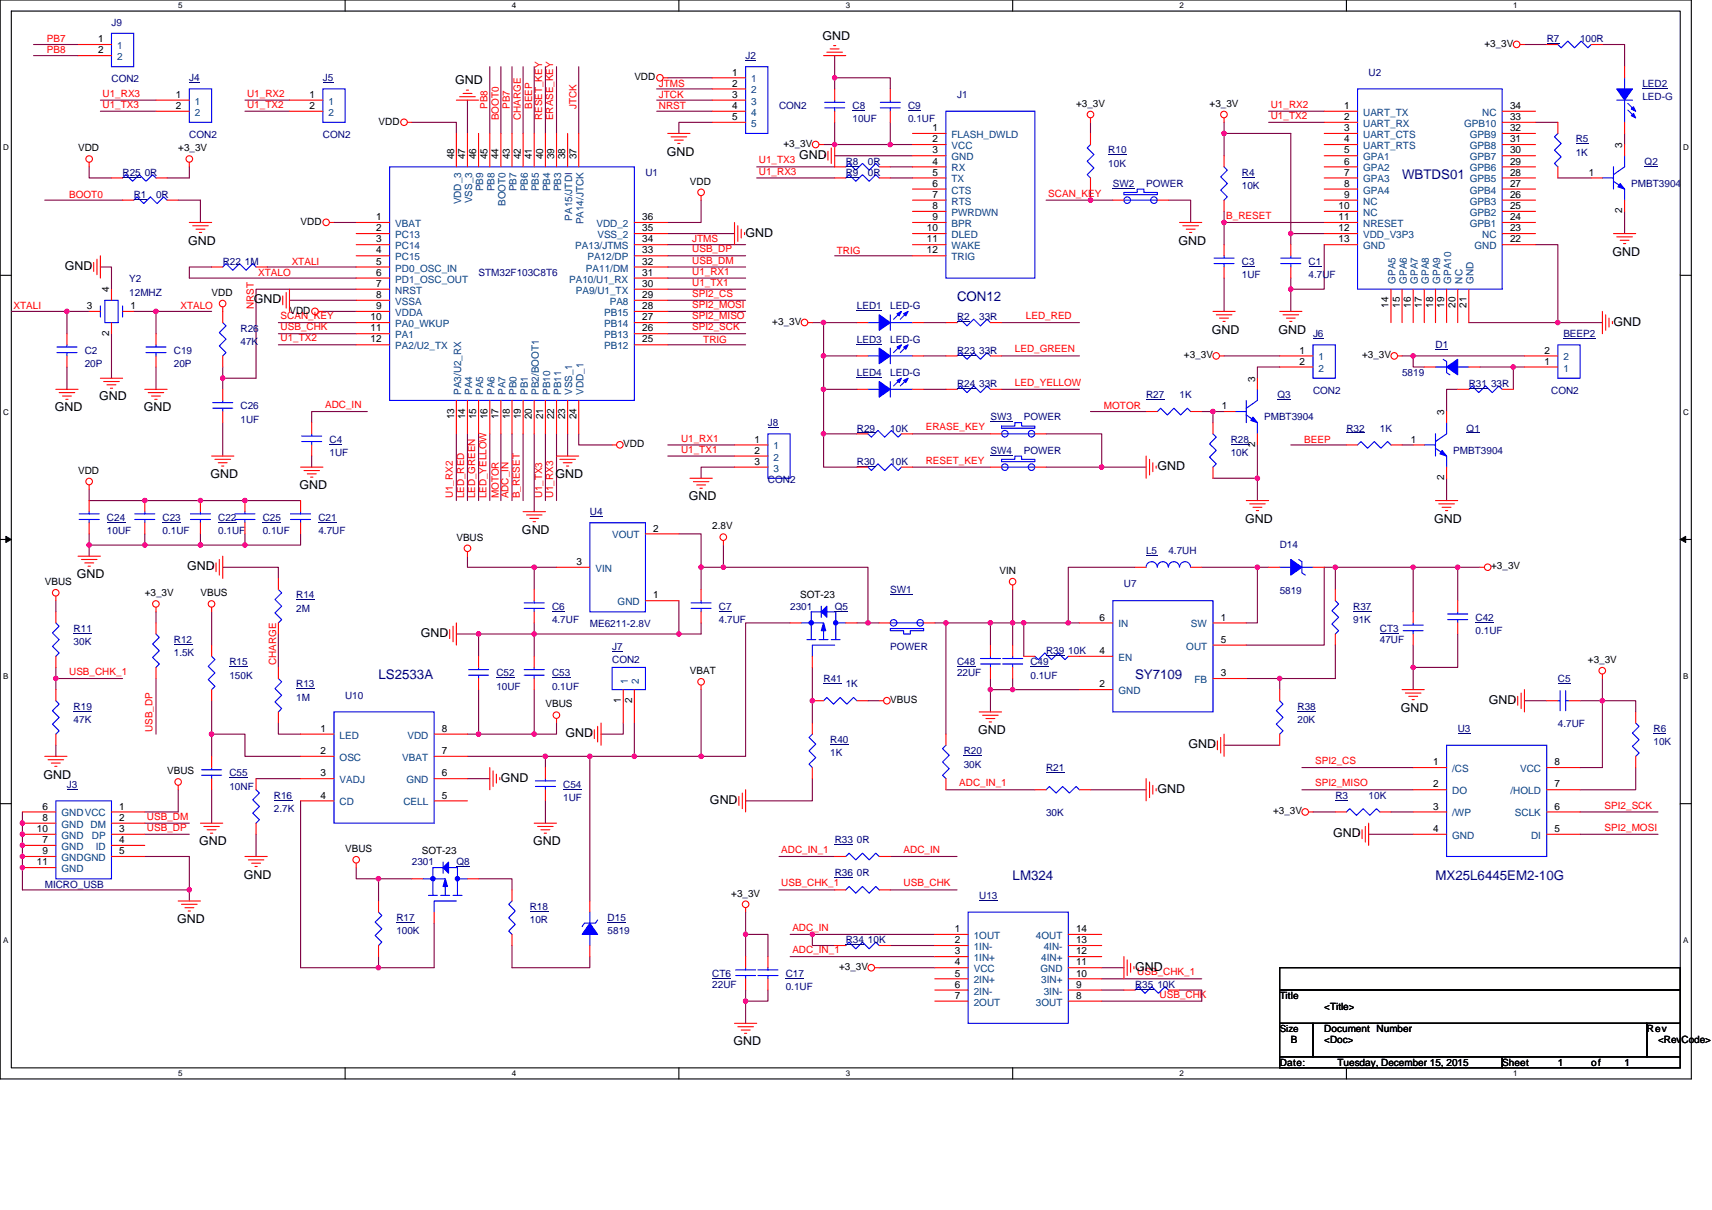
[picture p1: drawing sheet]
<svg xmlns="http://www.w3.org/2000/svg" width="297mm" height="210mm" viewBox="0 0 297 210" stroke-linecap="round" stroke-linejoin="round" font-family="sans-serif">
<defs><g id="words">
<g font-size="2.3" fill="#000080">
<text x="243.3" y="31">WBTDS01</text>
<text x="166" y="52.3">CON12</text>
<text x="65.7" y="117.9">LS2533A</text>
<text x="196.9" y="117.9">SY7109</text>
<text x="175.7" y="152.6">LM324</text>
<text x="249.1" y="152.6">MX25L6445EM2-10G</text>
</g>
<g font-size="2.1">
<text x="142.7" y="6.9">GND</text>
<text x="79" y="14.6">GND</text>
<text x="115.7" y="27">GND</text>
<text x="138.6" y="27.6">GND</text>
<text x="129.4" y="41.1">GND</text>
<text x="11.2" y="46.9">GND</text>
<text x="32.7" y="42.4">GND</text>
<text x="204.5" y="42.4">GND</text>
<text x="279.8" y="44.4">GND</text>
<text x="44" y="52.7">GND</text>
<text x="210.2" y="57.9">GND</text>
<text x="221.8" y="57.9">GND</text>
<text x="279.9" y="56.5">GND</text>
<text x="9.5" y="71.4">GND</text>
<text x="17.2" y="69.5">GND</text>
<text x="24.9" y="71.4">GND</text>
<text x="36.5" y="83">GND</text>
<text x="96.4" y="83">GND</text>
<text x="200.8" y="81.6">GND</text>
<text x="52" y="84.9">GND</text>
<text x="119.5" y="86.8">GND</text>
<text x="90.6" y="92.6">GND</text>
<text x="216" y="90.7">GND</text>
<text x="248.9" y="90.7">GND</text>
<text x="13.4" y="100.4">GND</text>
<text x="32.5" y="99">GND</text>
<text x="73" y="110.6">GND</text>
<text x="243.1" y="123.5">GND</text>
<text x="258.3" y="122.2">GND</text>
<text x="98.1" y="128">GND</text>
<text x="169.7" y="127.4">GND</text>
<text x="206.2" y="129.9">GND</text>
<text x="7.6" y="135.1">GND</text>
<text x="86.9" y="135.7">GND</text>
<text x="200.8" y="137.6">GND</text>
<text x="123.2" y="139.5">GND</text>
<text x="34.6" y="146.7">GND</text>
<text x="92.5" y="146.7">GND</text>
<text x="231.3" y="145.3">GND</text>
<text x="42.3" y="152.5">GND</text>
<text x="30.7" y="160.2">GND</text>
<text x="196.9" y="168.5">GND</text>
<text x="127.3" y="181.4">GND</text>
</g>
<g font-size="1.7" fill="#000080">
<text x="19.3" y="4.4">J9</text>
<text x="129.4" y="10.2">J2</text>
<text x="268.4" y="7.3">R7</text>
<text x="274.1" y="7.3">100R</text>
<text x="19.3" y="14.3">CON2</text>
<text x="32.8" y="14.1">J4</text>
<text x="56" y="14.1">J5</text>
<text x="166" y="17">J1</text>
<text x="237.5" y="13.1">U2</text>
<text x="285" y="15">LED2</text>
<text x="285" y="17.4">LED-G</text>
<text x="32.8" y="23.9">CON2</text>
<text x="56" y="23.9">CON2</text>
<text x="135.2" y="18.9">CON2</text>
<text x="147.9" y="18.9">C8</text>
<text x="147.9" y="21.2">10UF</text>
<text x="157.6" y="18.9">C9</text>
<text x="157.6" y="21.2">0.1UF</text>
<text x="146.7" y="28.6">R8</text>
<text x="150.6" y="28.6">0R</text>
<text x="192.3" y="26.6">R10</text>
<text x="192.3" y="29">10K</text>
<text x="273.4" y="24.7">R5</text>
<text x="273.4" y="27">1K</text>
<text x="285.3" y="28.6">Q2</text>
<text x="21.3" y="30.5">R25</text>
<text x="23.2" y="34.4">R1</text>
<text x="25.1" y="30.5">0R</text>
<text x="27.1" y="34.4">0R</text>
<text x="112" y="30.5">U1</text>
<text x="146.7" y="30.5">R9</text>
<text x="150.6" y="30.5">0R</text>
<text x="193.1" y="32.4">SW2</text>
<text x="198.9" y="32.4">POWER</text>
<text x="215.5" y="30.5">R4</text>
<text x="215.5" y="32.8">10K</text>
<text x="283" y="32.4">PMBT3904</text>
<text x="38.6" y="45.9">R22 1M</text>
<text x="83" y="47.9">STM32F103C8T6</text>
<text x="215.5" y="45.9">C3</text>
<text x="227.1" y="45.9">C1</text>
<text x="22.4" y="49">Y2</text>
<text x="22.4" y="51.4">12MHZ</text>
<text x="148.7" y="53.7">LED1</text>
<text x="154.5" y="53.7">LED-G</text>
<text x="215.5" y="48.3">1UF</text>
<text x="227.1" y="48.3">4.7UF</text>
<text x="41.7" y="57.5">R26</text>
<text x="41.7" y="59.8">47K</text>
<text x="148.7" y="59.5">LED3</text>
<text x="154.5" y="59.5">LED-G</text>
<text x="166" y="55.6">R2</text>
<text x="169.9" y="55.6">33R</text>
<text x="227.8" y="58.5">J6</text>
<text x="271.2" y="58.5">BEEP2</text>
<text x="14.7" y="61.4">C2</text>
<text x="14.7" y="63.7">20P</text>
<text x="30.2" y="61.4">C19</text>
<text x="30.2" y="63.7">20P</text>
<text x="148.7" y="65.2">LED4</text>
<text x="154.5" y="65.2">LED-G</text>
<text x="166" y="61.4">R23</text>
<text x="169.9" y="61.4">33R</text>
<text x="243.3" y="65.2">5819</text>
<text x="249.1" y="60.4">D1</text>
<text x="41.7" y="71">C26</text>
<text x="166" y="67.2">R24</text>
<text x="169.9" y="67.2">33R</text>
<text x="198.9" y="69.1">R27</text>
<text x="204.7" y="69.1">1K</text>
<text x="221.7" y="69.1">Q3</text>
<text x="227.8" y="68.3">CON2</text>
<text x="254.8" y="67.2">R31</text>
<text x="258.7" y="67.2">33R</text>
<text x="269.1" y="68.3">CON2</text>
<text x="41.7" y="73.3">1UF</text>
<text x="57.2" y="76.8">C4</text>
<text x="133.2" y="73.9">J8</text>
<text x="148.7" y="74.9">R29</text>
<text x="154.5" y="74.9">10K</text>
<text x="171.8" y="73">SW3</text>
<text x="177.6" y="73">POWER</text>
<text x="213.5" y="76.8">R28</text>
<text x="219.3" y="73">PMBT3904</text>
<text x="233.6" y="74.9">R32</text>
<text x="239.4" y="74.9">1K</text>
<text x="254.5" y="74.9">Q1</text>
<text x="57.2" y="79.1">1UF</text>
<text x="133.2" y="83.8">CON2</text>
<text x="148.7" y="80.7">R30</text>
<text x="154.5" y="80.7">10K</text>
<text x="171.8" y="78.8">SW4</text>
<text x="177.6" y="78.8">POWER</text>
<text x="213.5" y="79.1">10K</text>
<text x="252.2" y="78.8">PMBT3904</text>
<text x="102.3" y="89.4">U4</text>
<text x="18.6" y="90.3">C24</text>
<text x="18.6" y="92.6">10UF</text>
<text x="28.2" y="90.3">C23</text>
<text x="28.2" y="92.6">0.1UF</text>
<text x="37.9" y="90.3">C22</text>
<text x="37.9" y="92.6">0.1UF</text>
<text x="45.6" y="90.3">C25</text>
<text x="45.6" y="92.6">0.1UF</text>
<text x="55.2" y="90.3">C21</text>
<text x="55.2" y="92.6">4.7UF</text>
<text x="222" y="95.2">D14</text>
<text x="195" y="101.9">U7</text>
<text x="198.9" y="96.1">L5</text>
<text x="202.7" y="96.1">4.7UH</text>
<text x="51.4" y="103.8">R14</text>
<text x="51.4" y="106.2">2M</text>
<text x="95.8" y="105.8">C6</text>
<text x="124.7" y="105.8">C7</text>
<text x="137.1" y="105.8">2301</text>
<text x="144.8" y="105.8">Q5</text>
<text x="154.5" y="102.9">SW1</text>
<text x="222" y="103.1">5819</text>
<text x="234.8" y="105.8">R37</text>
<text x="256" y="107.7">C42</text>
<text x="12.8" y="109.6">R11</text>
<text x="12.8" y="112">30K</text>
<text x="30.2" y="111.6">R12</text>
<text x="30.2" y="113.9">1.5K</text>
<text x="95.8" y="108.1">4.7UF</text>
<text x="102.3" y="108.9">ME6211-2.8V</text>
<text x="106.2" y="112.7">J7</text>
<text x="124.7" y="108.1">4.7UF</text>
<text x="154.5" y="112.7">POWER</text>
<text x="181.5" y="113.5">R39</text>
<text x="185.4" y="113.5">10K</text>
<text x="234.8" y="108.1">91K</text>
<text x="239.4" y="109.6">CT3</text>
<text x="239.4" y="111.6">47UF</text>
<text x="256" y="110">0.1UF</text>
<text x="39.8" y="115.4">R15</text>
<text x="39.8" y="117.8">150K</text>
<text x="51.4" y="119.3">R13</text>
<text x="86.1" y="117.4">C52</text>
<text x="86.1" y="119.7">10UF</text>
<text x="95.8" y="117.4">C53</text>
<text x="95.8" y="119.7">0.1UF</text>
<text x="106.2" y="115">CON2</text>
<text x="142.9" y="118.3">R41</text>
<text x="146.7" y="119.3">1K</text>
<text x="166" y="115.4">C48</text>
<text x="166" y="117.4">22UF</text>
<text x="178.8" y="115.4">C49</text>
<text x="178.8" y="117.8">0.1UF</text>
<text x="270.3" y="118.3">C5</text>
<text x="12.8" y="123.1">R19</text>
<text x="12.8" y="125.5">47K</text>
<text x="51.4" y="121.6">1M</text>
<text x="59.9" y="121.2">U10</text>
<text x="225.1" y="123.1">R38</text>
<text x="225.1" y="125.5">20K</text>
<text x="144" y="128.9">R40</text>
<text x="144" y="131.3">1K</text>
<text x="167.2" y="130.9">R20</text>
<text x="252.9" y="127">U3</text>
<text x="270.3" y="126.2">4.7UF</text>
<text x="286.9" y="127">R6</text>
<text x="286.9" y="129.3">10K</text>
<text x="11.6" y="136.7">J3</text>
<text x="39.8" y="134.7">C55</text>
<text x="39.8" y="137.1">10NF</text>
<text x="97.7" y="136.7">C54</text>
<text x="167.2" y="133.2">30K</text>
<text x="181.5" y="133.8">R21</text>
<text x="47.5" y="138.6">R16</text>
<text x="47.5" y="140.9">2.7K</text>
<text x="97.7" y="139">1UF</text>
<text x="181.5" y="141.7">30K</text>
<text x="231.7" y="138.6">R3</text>
<text x="237.5" y="138.6">10K</text>
<text x="144.8" y="146.3">R33</text>
<text x="148.7" y="146.3">0R</text>
<text x="7.8" y="154.1">MICRO_USB</text>
<text x="71.5" y="150.2">2301</text>
<text x="79.2" y="150.2">Q8</text>
<text x="144.8" y="152.1">R36</text>
<text x="148.7" y="152.1">0R</text>
<text x="169.9" y="156">U13</text>
<text x="68.8" y="159.8">R17</text>
<text x="91.9" y="157.9">R18</text>
<text x="91.9" y="160.2">10R</text>
<text x="105.4" y="159.8">D15</text>
<text x="68.8" y="162.2">100K</text>
<text x="105.4" y="162.2">5819</text>
<text x="146.7" y="163.7">R34</text>
<text x="150.6" y="163.7">10K</text>
<text x="123.6" y="169.5">CT6</text>
<text x="123.6" y="171.4">22UF</text>
<text x="136.3" y="169.5">C17</text>
<text x="136.3" y="171.8">0.1UF</text>
<text x="196.9" y="171.4">R35</text>
<text x="200.8" y="171.4">10K</text>
</g>
<g font-size="1.7" fill="#f00">
<text x="8.1" y="7.3">PB7</text>
<text x="8.1" y="9.3">PB8</text>
<text x="17.8" y="16.8">U1_RX3</text>
<text x="42.9" y="16.8">U1_RX2</text>
<text x="114.3" y="15">JTMS</text>
<text x="114.3" y="17">JTCK</text>
<text x="17.8" y="18.7">U1_TX3</text>
<text x="42.9" y="18.7">U1_TX2</text>
<text x="84.6" y="18.9" transform="rotate(-90 84.6 18.9)">PB8</text>
<text x="86.5" y="20.8" transform="rotate(-90 86.5 20.8)">BOOT0</text>
<text x="88.5" y="18.9" transform="rotate(-90 88.5 18.9)">PB7</text>
<text x="90.4" y="20.8" transform="rotate(-90 90.4 20.8)">CHARGE</text>
<text x="92.3" y="18.9" transform="rotate(-90 92.3 18.9)">BEEP</text>
<text x="94" y="20.8" transform="rotate(-90 94 20.8)">RESET_KEY</text>
<text x="96" y="20.8" transform="rotate(-90 96 20.8)">ERASE_KEY</text>
<text x="100" y="18.9" transform="rotate(-90 100 18.9)">JTCK</text>
<text x="114.3" y="18.9">NRST</text>
<text x="220.5" y="18.7">U1_RX2</text>
<text x="220.5" y="20.6">U1_TX2</text>
<text x="131.7" y="28.4">U1_TX3</text>
<text x="12" y="34.4">BOOT0</text>
<text x="131.7" y="30.3">U1_RX3</text>
<text x="181.9" y="34.1">SCAN_KEY</text>
<text x="212.8" y="38">B_RESET</text>
<text x="44.8" y="47.9">XTALO</text>
<text x="50.6" y="46">XTALI</text>
<text x="120.1" y="47.7">U1_RX1</text>
<text x="120.1" y="45.7">USB_DM</text>
<text x="120.1" y="43.8">USB_DP</text>
<text x="120.1" y="42.1">JTMS</text>
<text x="145.2" y="44">TRIG</text>
<text x="2.3" y="53.7">XTALI</text>
<text x="31.3" y="53.7">XTALO</text>
<text x="44" y="53.7" transform="rotate(-90 44 53.7)">NRST</text>
<text x="120.1" y="53.4">SPI2_MOSI</text>
<text x="120.1" y="51.5">SPI2_CS</text>
<text x="120.1" y="49.6">U1_TX1</text>
<text x="48.7" y="55.4">SCAN_KEY</text>
<text x="48.7" y="57.3">USB_CHK</text>
<text x="48.7" y="59.2">U1_TX2</text>
<text x="120.1" y="57.3">SPI2_SCK</text>
<text x="120.1" y="55.4">SPI2_MISO</text>
<text x="122" y="59.5">TRIG</text>
<text x="178" y="55.4">LED_RED</text>
<text x="176.1" y="61.2">LED_GREEN</text>
<text x="56.4" y="70.8">ADC_IN</text>
<text x="176.1" y="67">LED_YELLOW</text>
<text x="191.5" y="71">MOTOR</text>
<text x="118.2" y="76.6">U1_RX1</text>
<text x="160.6" y="74.7">ERASE_KEY</text>
<text x="226.3" y="76.8">BEEP</text>
<text x="118.2" y="78.5">U1_TX1</text>
<text x="160.6" y="80.5">RESET_KEY</text>
<text x="78.6" y="86.5" transform="rotate(-90 78.6 86.5)">U1_RX2</text>
<text x="80.5" y="86.5" transform="rotate(-90 80.5 86.5)">LED_RED</text>
<text x="82.4" y="86.5" transform="rotate(-90 82.4 86.5)">LED_GREEN</text>
<text x="84.4" y="86.5" transform="rotate(-90 84.4 86.5)">LED_YELLOW</text>
<text x="86.5" y="86.5" transform="rotate(-90 86.5 86.5)">MOTOR</text>
<text x="88.2" y="86.5" transform="rotate(-90 88.2 86.5)">ADC_IN</text>
<text x="90.2" y="86.5" transform="rotate(-90 90.2 86.5)">B_RESET</text>
<text x="94" y="86.5" transform="rotate(-90 94 86.5)">U1_TX3</text>
<text x="96" y="86.5" transform="rotate(-90 96 86.5)">U1_RX3</text>
<text x="12" y="117.2">USB_CHK_1</text>
<text x="47.9" y="115.4" transform="rotate(-90 47.9 115.4)">CHARGE</text>
<text x="26.5" y="127" transform="rotate(-90 26.5 127)">USB_DP</text>
<text x="166.4" y="136.5">ADC_IN_1</text>
<text x="228.2" y="136.5">SPI2_MISO</text>
<text x="228.2" y="132.6">SPI2_CS</text>
<text x="25.5" y="142.3">USB_DM</text>
<text x="278.4" y="140.3">SPI2_SCK</text>
<text x="25.5" y="144.2">USB_DP</text>
<text x="135.5" y="148">ADC_IN_1</text>
<text x="156.8" y="148">ADC_IN</text>
<text x="278.4" y="144.2">SPI2_MOSI</text>
<text x="135.5" y="153.8">USB_CHK_1</text>
<text x="156.8" y="153.8">USB_CHK</text>
<text x="137.5" y="161.6">ADC_IN</text>
<text x="137.5" y="165.4">ADC_IN_1</text>
<text x="197.3" y="169.3">USB_CHK_1</text>
<text x="201.2" y="173.1">USB_CHK</text>
</g>
<g font-size="1.7">
<text x="17" y="7.3">1</text>
<text x="17" y="9.2">2</text>
<text x="257.6" y="8.1">+3_3V</text>
<text x="30.5" y="17">1</text>
<text x="53.7" y="17">1</text>
<text x="110.1" y="13.9">VDD</text>
<text x="127" y="13.1">1</text>
<text x="127" y="15">2</text>
<text x="127" y="17">3</text>
<text x="30.5" y="18.9">2</text>
<text x="53.7" y="18.9">2</text>
<text x="65.7" y="21.6">VDD</text>
<text x="127" y="18.9">4</text>
<text x="127" y="20.8">5</text>
<text x="161.8" y="22.8">1</text>
<text x="186.7" y="18.5">+3_3V</text>
<text x="209.9" y="18.5">+3_3V</text>
<text x="233.2" y="18.9">1</text>
<text x="233.2" y="20.8">2</text>
<text x="233.2" y="22.8">3</text>
<text x="262" y="20.8">33</text>
<text x="262" y="18.9">34</text>
<text x="262" y="22.8">32</text>
<text x="13.5" y="26.2">VDD</text>
<text x="30.9" y="26.2">+3_3V</text>
<text x="78.8" y="27.6" transform="rotate(-90 78.8 27.6)">48</text>
<text x="80.7" y="27.6" transform="rotate(-90 80.7 27.6)">47</text>
<text x="82.6" y="27.6" transform="rotate(-90 82.6 27.6)">46</text>
<text x="84.6" y="27.6" transform="rotate(-90 84.6 27.6)">45</text>
<text x="86.5" y="27.6" transform="rotate(-90 86.5 27.6)">44</text>
<text x="88.4" y="27.6" transform="rotate(-90 88.4 27.6)">43</text>
<text x="90.4" y="27.6" transform="rotate(-90 90.4 27.6)">42</text>
<text x="92.3" y="27.6" transform="rotate(-90 92.3 27.6)">41</text>
<text x="94.2" y="27.6" transform="rotate(-90 94.2 27.6)">40</text>
<text x="96.2" y="27.6" transform="rotate(-90 96.2 27.6)">39</text>
<text x="98.1" y="27.6" transform="rotate(-90 98.1 27.6)">38</text>
<text x="100" y="27.6" transform="rotate(-90 100 27.6)">37</text>
<text x="135.9" y="25.5">+3_3V</text>
<text x="161.8" y="24.7">2</text>
<text x="161.8" y="26.6">3</text>
<text x="161.8" y="28.6">4</text>
<text x="233.2" y="24.7">4</text>
<text x="233.2" y="26.6">5</text>
<text x="233.2" y="28.6">6</text>
<text x="262" y="24.7">31</text>
<text x="262" y="26.6">30</text>
<text x="262" y="28.6">29</text>
<text x="281.5" y="25.7" transform="rotate(-90 281.5 25.7)">3</text>
<text x="119.7" y="32">VDD</text>
<text x="161.8" y="30.5">5</text>
<text x="161.8" y="32.4">6</text>
<text x="161.8" y="34.3">7</text>
<text x="233.2" y="30.5">7</text>
<text x="233.2" y="32.4">8</text>
<text x="233.2" y="34.3">9</text>
<text x="262" y="30.5">28</text>
<text x="262" y="32.4">27</text>
<text x="262" y="34.3">26</text>
<text x="275.7" y="30.5">1</text>
<text x="52.2" y="39">VDD</text>
<text x="65.3" y="38.2">1</text>
<text x="65.3" y="40.1">2</text>
<text x="111.4" y="40.1">35</text>
<text x="111.4" y="38.2">36</text>
<text x="160.8" y="40.1">10</text>
<text x="161.8" y="36.3">8</text>
<text x="161.8" y="38.2">9</text>
<text x="232.2" y="36.3">10</text>
<text x="232.2" y="38.2">11</text>
<text x="232.2" y="40.1">12</text>
<text x="262" y="40.1">23</text>
<text x="262" y="36.3">25</text>
<text x="262" y="38.2">24</text>
<text x="281.5" y="37" transform="rotate(-90 281.5 37)">2</text>
<text x="65.3" y="42.1">3</text>
<text x="65.3" y="44">4</text>
<text x="65.3" y="45.9">5</text>
<text x="65.3" y="47.9">6</text>
<text x="111.4" y="47.9">31</text>
<text x="111.4" y="45.9">32</text>
<text x="111.4" y="42.1">34</text>
<text x="111.4" y="44">33</text>
<text x="160.8" y="42.1">11</text>
<text x="160.8" y="44">12</text>
<text x="232.2" y="42.1">13</text>
<text x="262" y="42.1">22</text>
<text x="15.1" y="53.6">3</text>
<text x="18.9" y="50.8" transform="rotate(-90 18.9 50.8)">4</text>
<text x="22.6" y="53.6">1</text>
<text x="36.7" y="51.4">VDD</text>
<text x="65.3" y="49.8">7</text>
<text x="65.3" y="51.7">8</text>
<text x="65.3" y="53.6">9</text>
<text x="111.4" y="49.8">30</text>
<text x="111.4" y="53.6">28</text>
<text x="111.4" y="51.7">29</text>
<text x="240.9" y="53.4" transform="rotate(-90 240.9 53.4)">14</text>
<text x="242.9" y="53.4" transform="rotate(-90 242.9 53.4)">15</text>
<text x="244.8" y="53.4" transform="rotate(-90 244.8 53.4)">16</text>
<text x="246.7" y="53.4" transform="rotate(-90 246.7 53.4)">17</text>
<text x="248.7" y="53.4" transform="rotate(-90 248.7 53.4)">18</text>
<text x="250.6" y="53.4" transform="rotate(-90 250.6 53.4)">19</text>
<text x="252.5" y="53.4" transform="rotate(-90 252.5 53.4)">20</text>
<text x="254.4" y="53.4" transform="rotate(-90 254.4 53.4)">21</text>
<text x="18.9" y="58.3" transform="rotate(-90 18.9 58.3)">2</text>
<text x="50.2" y="54.4">VDD</text>
<text x="64.3" y="55.6">10</text>
<text x="64.3" y="57.5">11</text>
<text x="64.3" y="59.4">12</text>
<text x="111.4" y="59.4">25</text>
<text x="111.4" y="57.5">26</text>
<text x="111.4" y="55.6">27</text>
<text x="134" y="56.4">+3_3V</text>
<text x="205.4" y="62.1">+3_3V</text>
<text x="225.5" y="61.4">1</text>
<text x="225.5" y="63.3">2</text>
<text x="236.3" y="62.1">+3_3V</text>
<text x="268" y="63.3">1</text>
<text x="268" y="61.4">2</text>
<text x="212" y="71">1</text>
<text x="217.8" y="66.2" transform="rotate(-90 217.8 66.2)">3</text>
<text x="250.6" y="72" transform="rotate(-90 250.6 72)">3</text>
<text x="78.8" y="72.7" transform="rotate(-90 78.8 72.7)">13</text>
<text x="80.7" y="72.7" transform="rotate(-90 80.7 72.7)">14</text>
<text x="82.6" y="72.7" transform="rotate(-90 82.6 72.7)">15</text>
<text x="84.6" y="72.7" transform="rotate(-90 84.6 72.7)">16</text>
<text x="86.5" y="72.7" transform="rotate(-90 86.5 72.7)">17</text>
<text x="88.4" y="72.7" transform="rotate(-90 88.4 72.7)">18</text>
<text x="90.4" y="72.7" transform="rotate(-90 90.4 72.7)">19</text>
<text x="92.3" y="72.7" transform="rotate(-90 92.3 72.7)">20</text>
<text x="94.2" y="72.7" transform="rotate(-90 94.2 72.7)">21</text>
<text x="96.2" y="72.7" transform="rotate(-90 96.2 72.7)">22</text>
<text x="98.1" y="72.7" transform="rotate(-90 98.1 72.7)">23</text>
<text x="100" y="72.7" transform="rotate(-90 100 72.7)">24</text>
<text x="108.1" y="77.6">VDD</text>
<text x="130.9" y="76.8">1</text>
<text x="217.8" y="77.6" transform="rotate(-90 217.8 77.6)">2</text>
<text x="244.8" y="76.8">1</text>
<text x="13.5" y="82.2">VDD</text>
<text x="130.9" y="78.7">2</text>
<text x="130.9" y="80.7">3</text>
<text x="250.6" y="83.4" transform="rotate(-90 250.6 83.4)">2</text>
<text x="79.2" y="93.8">VBUS</text>
<text x="113.3" y="92.2">2</text>
<text x="123.6" y="91.9">2.8V</text>
<text x="7.8" y="101.5">VBUS</text>
<text x="100" y="98">3</text>
<text x="173.4" y="99.6">VIN</text>
<text x="258.7" y="98.8">+3_3V</text>
<text x="25.1" y="103.5">+3_3V</text>
<text x="34.8" y="103.5">VBUS</text>
<text x="113.3" y="103.8">1</text>
<text x="138.8" y="103.8">SOT-23</text>
<text x="190.8" y="107.7">6</text>
<text x="211.8" y="107.7">1</text>
<text x="190.8" y="113.5">4</text>
<text x="211.8" y="111.5">5</text>
<text x="119.7" y="117">VBAT</text>
<text x="190.8" y="119.3">2</text>
<text x="211.8" y="117.3">3</text>
<text x="275.5" y="115">+3_3V</text>
<text x="94.6" y="122.8">VBUS</text>
<text x="107.7" y="122" transform="rotate(-90 107.7 122)">1</text>
<text x="109.7" y="122" transform="rotate(-90 109.7 122)">2</text>
<text x="154.5" y="122">VBUS</text>
<text x="55.6" y="127">1</text>
<text x="55.6" y="130.9">2</text>
<text x="76.7" y="130.9">7</text>
<text x="76.7" y="127">8</text>
<text x="29" y="134.3">VBUS</text>
<text x="55.6" y="134.7">3</text>
<text x="76.7" y="134.7">6</text>
<text x="248.7" y="132.8">1</text>
<text x="248.7" y="136.7">2</text>
<text x="269.7" y="136.7">7</text>
<text x="269.7" y="132.8">8</text>
<text x="7.4" y="140.5">6</text>
<text x="7.4" y="142.5">8</text>
<text x="20.7" y="140.5">1</text>
<text x="20.7" y="142.5">2</text>
<text x="55.6" y="138.6">4</text>
<text x="76.7" y="138.6">5</text>
<text x="220.9" y="141.3">+3_3V</text>
<text x="248.7" y="140.5">3</text>
<text x="269.7" y="140.5">6</text>
<text x="6.4" y="144.4">10</text>
<text x="7.4" y="146.3">7</text>
<text x="7.4" y="148.2">9</text>
<text x="20.7" y="146.3">4</text>
<text x="20.7" y="144.4">3</text>
<text x="20.7" y="148.2">5</text>
<text x="59.9" y="147.9">VBUS</text>
<text x="73.2" y="148.3">SOT-23</text>
<text x="248.7" y="144.4">4</text>
<text x="269.7" y="144.4">5</text>
<text x="6.4" y="150.2">11</text>
<text x="126.9" y="155.6">+3_3V</text>
<text x="165.6" y="161.8">1</text>
<text x="186.7" y="161.8">14</text>
<text x="165.6" y="163.7">2</text>
<text x="165.6" y="165.6">3</text>
<text x="165.6" y="167.5">4</text>
<text x="186.7" y="163.7">13</text>
<text x="186.7" y="165.6">12</text>
<text x="186.7" y="167.5">11</text>
<text x="145.6" y="168.3">+3_3V</text>
<text x="165.6" y="169.5">5</text>
<text x="165.6" y="171.4">6</text>
<text x="165.6" y="173.3">7</text>
<text x="186.7" y="171.4">9</text>
<text x="186.7" y="169.5">10</text>
<text x="186.7" y="173.3">8</text>
<text x="222" y="173.4">Title</text>
<text x="222" y="179.1">Size</text>
<text x="229.8" y="179.1">Document Number</text>
<text x="229.8" y="175.3">&lt;Title&gt;</text>
<text x="285.7" y="179.1">Rev</text>
<text x="222" y="184.9">Date:</text>
<text x="224" y="181.1">B</text>
<text x="229.8" y="181.1">&lt;Doc&gt;</text>
<text x="232.1" y="184.9">Tuesday, December 15, 2015</text>
<text x="260.6" y="184.9">Sheet</text>
<text x="270.3" y="184.9">1</text>
<text x="276.1" y="184.9">of</text>
<text x="281.9" y="184.9">1</text>
<text x="287.7" y="181.1">&lt;RevCode&gt;</text>
</g>
<g font-size="1.7" fill="#004080">
<text x="20.3" y="8.5">1</text>
<text x="20.3" y="10.4">2</text>
<text x="130.3" y="14.3">1</text>
<text x="130.3" y="16.2">2</text>
<text x="33.8" y="18.2">1</text>
<text x="33.8" y="20.1">2</text>
<text x="57" y="18.2">1</text>
<text x="57" y="20.1">2</text>
<text x="130.3" y="18.2">3</text>
<text x="130.3" y="20.1">4</text>
<text x="130.3" y="22">5</text>
<text x="165.1" y="23.9">FLASH_DWLD</text>
<text x="236.5" y="20.1">UART_TX</text>
<text x="236.5" y="22">UART_RX</text>
<text x="236.5" y="23.9">UART_CTS</text>
<text x="254" y="22">GPB10</text>
<text x="255" y="23.9">GPB9</text>
<text x="257.2" y="20.1">NC</text>
<text x="165.1" y="25.9">VCC</text>
<text x="165.1" y="27.8">GND</text>
<text x="165.1" y="29.7">RX</text>
<text x="236.5" y="25.9">UART_RTS</text>
<text x="236.5" y="27.8">GPA1</text>
<text x="236.5" y="29.7">GPA2</text>
<text x="255" y="25.9">GPB8</text>
<text x="255" y="27.8">GPB7</text>
<text x="255" y="29.7">GPB6</text>
<text x="80" y="35.5" transform="rotate(-90 80 35.5)">VDD_3</text>
<text x="81.9" y="35.3" transform="rotate(-90 81.9 35.3)">VSS_3</text>
<text x="83.8" y="33.2" transform="rotate(-90 83.8 33.2)">PB9</text>
<text x="85.8" y="33.2" transform="rotate(-90 85.8 33.2)">PB8</text>
<text x="87.7" y="35.8" transform="rotate(-90 87.7 35.8)">BOOT0</text>
<text x="89.6" y="33.2" transform="rotate(-90 89.6 33.2)">PB7</text>
<text x="91.6" y="33.2" transform="rotate(-90 91.6 33.2)">PB6</text>
<text x="93.5" y="33.2" transform="rotate(-90 93.5 33.2)">PB5</text>
<text x="95.4" y="33.2" transform="rotate(-90 95.4 33.2)">PB4</text>
<text x="97.4" y="33.2" transform="rotate(-90 97.4 33.2)">PB3</text>
<text x="165.1" y="31.7">TX</text>
<text x="165.1" y="33.6">CTS</text>
<text x="165.1" y="35.5">RTS</text>
<text x="236.5" y="31.7">GPA3</text>
<text x="236.5" y="33.6">GPA4</text>
<text x="236.5" y="35.5">NC</text>
<text x="255" y="31.7">GPB5</text>
<text x="255" y="33.6">GPB4</text>
<text x="255" y="35.5">GPB3</text>
<text x="68.6" y="39.4">VBAT</text>
<text x="68.6" y="41.3">PC13</text>
<text x="99.3" y="38.3" transform="rotate(-90 99.3 38.3)">PA15/JTDI</text>
<text x="101.2" y="38.9" transform="rotate(-90 101.2 38.9)">PA14/JTCK</text>
<text x="103.5" y="39.4">VDD_2</text>
<text x="103.6" y="41.3">VSS_2</text>
<text x="165.1" y="37.5">PWRDWN</text>
<text x="165.1" y="39.4">BPR</text>
<text x="165.1" y="41.3">DLED</text>
<text x="236.5" y="37.5">NC</text>
<text x="236.5" y="39.4">NRESET</text>
<text x="236.5" y="41.3">VDD_V3P3</text>
<text x="255" y="37.5">GPB2</text>
<text x="255" y="39.4">GPB1</text>
<text x="257.2" y="41.3">NC</text>
<text x="68.6" y="43.2">PC14</text>
<text x="68.6" y="45.2">PC15</text>
<text x="68.6" y="47.1">PD0_OSC_IN</text>
<text x="99.8" y="43.2">PA13/JTMS</text>
<text x="101.7" y="47.1">PA11/DM</text>
<text x="101.9" y="45.2">PA12/DP</text>
<text x="165.1" y="43.2">WAKE</text>
<text x="165.1" y="45.2">TRIG</text>
<text x="236.5" y="43.2">GND</text>
<text x="255.8" y="43.2">GND</text>
<text x="68.6" y="49">PD1_OSC_OUT</text>
<text x="68.6" y="51">NRST</text>
<text x="68.6" y="52.9">VSSA</text>
<text x="98.7" y="49">PA10/U1_RX</text>
<text x="99.9" y="51">PA9/U1_TX</text>
<text x="105.8" y="52.9">PA8</text>
<text x="242.1" y="49.2" transform="rotate(-90 242.1 49.2)">GPA5</text>
<text x="244.1" y="49.2" transform="rotate(-90 244.1 49.2)">GPA6</text>
<text x="246" y="49.2" transform="rotate(-90 246 49.2)">GPA7</text>
<text x="247.9" y="49.2" transform="rotate(-90 247.9 49.2)">GPA8</text>
<text x="249.9" y="49.2" transform="rotate(-90 249.9 49.2)">GPA9</text>
<text x="251.8" y="49.2" transform="rotate(-90 251.8 49.2)">GPA10</text>
<text x="253.7" y="49.2" transform="rotate(-90 253.7 49.2)">NC</text>
<text x="255.6" y="49.2" transform="rotate(-90 255.6 49.2)">GND</text>
<text x="68.6" y="54.8">VDDA</text>
<text x="68.6" y="56.8">PA0_WKUP</text>
<text x="68.6" y="58.7">PA1</text>
<text x="104.8" y="58.7">PB13</text>
<text x="104.8" y="56.8">PB14</text>
<text x="104.8" y="54.8">PB15</text>
<text x="68.6" y="60.6">PA2/U2_TX</text>
<text x="104.8" y="60.6">PB12</text>
<text x="228.8" y="62.5">1</text>
<text x="228.8" y="64.5">2</text>
<text x="271.3" y="64.5">1</text>
<text x="271.3" y="62.5">2</text>
<text x="80" y="68.5" transform="rotate(-90 80 68.5)">PA3/U2_RX</text>
<text x="81.9" y="68.5" transform="rotate(-90 81.9 68.5)">PA4</text>
<text x="83.8" y="68.5" transform="rotate(-90 83.8 68.5)">PA5</text>
<text x="85.8" y="68.5" transform="rotate(-90 85.8 68.5)">PA6</text>
<text x="87.7" y="68.5" transform="rotate(-90 87.7 68.5)">PA7</text>
<text x="89.6" y="68.5" transform="rotate(-90 89.6 68.5)">PB0</text>
<text x="91.6" y="68.5" transform="rotate(-90 91.6 68.5)">PB1</text>
<text x="93.5" y="68.5" transform="rotate(-90 93.5 68.5)">PB2/BOOT1</text>
<text x="95.4" y="68.5" transform="rotate(-90 95.4 68.5)">PB10</text>
<text x="97.4" y="68.5" transform="rotate(-90 97.4 68.5)">PB11</text>
<text x="99.3" y="68.5" transform="rotate(-90 99.3 68.5)">VSS_1</text>
<text x="101.2" y="68.5" transform="rotate(-90 101.2 68.5)">VDD_1</text>
<text x="134.2" y="78">1</text>
<text x="134.2" y="79.9">2</text>
<text x="134.2" y="81.9">3</text>
<text x="106.2" y="93.4">VOUT</text>
<text x="103.3" y="99.2">VIN</text>
<text x="107.2" y="105">GND</text>
<text x="194.1" y="108.9">IN</text>
<text x="205.8" y="112.7">OUT</text>
<text x="206.6" y="108.9">SW</text>
<text x="108.9" y="118.7" transform="rotate(-90 108.9 118.7)">1</text>
<text x="110.9" y="118.7" transform="rotate(-90 110.9 118.7)">2</text>
<text x="194.1" y="114.7">EN</text>
<text x="207.3" y="118.5">FB</text>
<text x="194.1" y="120.5">GND</text>
<text x="58.9" y="128.2">LED</text>
<text x="70.7" y="128.2">VDD</text>
<text x="58.9" y="132">OSC</text>
<text x="58.9" y="135.9">VADJ</text>
<text x="69.8" y="132">VBAT</text>
<text x="70.5" y="135.9">GND</text>
<text x="252" y="134">/CS</text>
<text x="252" y="137.8">DO</text>
<text x="262.1" y="137.8">/HOLD</text>
<text x="263.7" y="134">VCC</text>
<text x="10.7" y="141.7">GNDVCC</text>
<text x="10.7" y="143.6">GND DM</text>
<text x="58.9" y="139.8">CD</text>
<text x="70" y="139.8">CELL</text>
<text x="252" y="141.7">/WP</text>
<text x="262.8" y="141.7">SCLK</text>
<text x="10.7" y="147.5">GND</text>
<text x="10.7" y="149.4">GNDGND</text>
<text x="10.7" y="145.6">GND</text>
<text x="16" y="145.6">DP</text>
<text x="16.6" y="147.5">ID</text>
<text x="252" y="145.6">GND</text>
<text x="265.7" y="145.6">DI</text>
<text x="10.7" y="151.3">GND</text>
<text x="168.9" y="162.9">1OUT</text>
<text x="168.9" y="164.9">1IN-</text>
<text x="168.9" y="166.8">1IN+</text>
<text x="179.7" y="162.9">4OUT</text>
<text x="180.7" y="166.8">4IN+</text>
<text x="181.1" y="164.9">4IN-</text>
<text x="168.9" y="168.7">VCC</text>
<text x="168.9" y="170.6">2IN+</text>
<text x="168.9" y="172.6">2IN-</text>
<text x="180.5" y="168.7">GND</text>
<text x="180.7" y="170.6">3IN+</text>
<text x="181.1" y="172.6">3IN-</text>
<text x="168.9" y="174.5">2OUT</text>
<text x="179.7" y="174.5">3OUT</text>
</g>
<g font-size="1.4">
<text x="30.9" y="1.5">5</text>
<text x="88.8" y="1.5">4</text>
<text x="146.7" y="1.5">3</text>
<text x="204.7" y="1.5">2</text>
<text x="262.6" y="1.5">1</text>
<text x=".5" y="26.1">D</text>
<text x="292" y="26.1">D</text>
<text x=".5" y="71.9">C</text>
<text x="292" y="71.9">C</text>
<text x=".5" y="117.8">B</text>
<text x="292" y="117.8">B</text>
<text x=".5" y="163.6">A</text>
<text x="292" y="163.6">A</text>
<text x="30.9" y="186.8">5</text>
<text x="88.8" y="186.8">4</text>
<text x="146.7" y="186.8">3</text>
<text x="204.7" y="186.8">2</text>
<text x="262.6" y="186.8">1</text>
</g>
</g></defs>
<path d="M0 0h293.5v187.2h-293.5zM2 1.9h289.5v183.4h-289.5z" fill="none" stroke="#000" stroke-width=".19"/>
<g fill="#fff">
<path d="M30.9 .2h.8v1.6h-.8z"/>
<path d="M30.9 185.5h.8v1.6h-.8z"/>
</g>
<path d="M59.9 0v1.9M59.9 185.3v1.9" fill="none" stroke="#000" stroke-width=".19"/>
<g fill="#fff">
<path d="M88.8 .2h.8v1.6h-.8z"/>
<path d="M88.8 185.5h.8v1.6h-.8z"/>
</g>
<path d="M117.8 0v1.9M117.8 185.3v1.9" fill="none" stroke="#000" stroke-width=".19"/>
<g fill="#fff">
<path d="M146.7 .2h.8v1.6h-.8z"/>
<path d="M146.7 185.5h.8v1.6h-.8z"/>
</g>
<path d="M175.7 0v1.9M175.7 185.3v1.9" fill="none" stroke="#000" stroke-width=".19"/>
<g fill="#fff">
<path d="M204.7 .2h.7v1.6h-.7z"/>
<path d="M204.7 185.5h.7v1.6h-.7z"/>
</g>
<path d="M233.6 0v1.9M233.6 185.3v1.9" fill="none" stroke="#000" stroke-width=".19"/>
<g fill="#fff">
<path d="M262.6 .2h.7v1.6h-.7z"/>
<path d="M262.6 185.5h.7v1.6h-.7z"/>
<path d="M.5 24.8h1v1.6h-1z"/>
<path d="M292 24.8h1v1.6h-1z"/>
<path d="M.5 70.7h1v1.5h-1z"/>
<path d="M292 70.7h1v1.5h-1z"/>
</g>
<path d="M0 47.8h2M291.5 47.8h2" fill="none" stroke="#000" stroke-width=".19"/>
<g fill="#fff">
<path d="M.5 116.5h.9v1.6h-.9z"/>
<path d="M292 116.5h.9v1.6h-.9z"/>
</g>
<path d="M0 93.6h2M291.5 93.6h2" fill="none" stroke="#000" stroke-width=".19"/>
<path d="M1 93.1l1 .5-1 .5zM291.5 93.6l1-.5v1z" fill="#000" stroke="#000" stroke-width=".17"/>
<g fill="#fff">
<path d="M.5 162.4h.9v1.5h-.9z"/>
<path d="M292 162.4h.9v1.5h-.9z"/>
</g>
<path d="M0 139.5h2M291.5 139.5h2M222 167.9h69.5v3.9h-69.5zM222 171.8h69.5v5.8h-69.5zM222 177.6h5.8v5.8h-5.8zM227.8 177.6h57.9v5.8h-57.9zM285.7 177.6h5.8v5.8h-5.8zM222 183.4h38.6v1.9h-38.6zM260.6 183.4h30.9v1.9h-30.9z" fill="none" stroke="#000" stroke-width=".19"/>
<g fill="none" stroke="#800040" stroke-width=".19">
<path d="M5.8 7.7h7.7M5.8 9.7h7.7M17.4 17.4h9.7M17.4 19.3h9.7M42.5 17.4h7.7M42.5 19.3h7.7M81.1 17.4v5.8M85 11.6v11.6M86.9 11.6v11.6M88.8 11.6v11.6M90.8 11.6v11.6M92.7 11.6v11.6"/>
<path d="M94.6 11.6v11.6M96.6 11.6v11.6M100.4 11.6v11.6M113.9 15.4h9.7M113.9 17.4h9.7M113.9 19.3h9.7M115.9 13.5h7.7M144.8 13.5h9.7v1.9M144.8 13.5v1.9M144.8 9.7v3.8M220.1 19.3h9.7M264.5 7.7h3.9"/>
<path d="M278 7.7h3.9v3.9M7.8 34.7h13.5M15.5 29v1.9h3.8M30.9 34.7h3.9v3.9M32.8 29v1.9h-3.8M58 38.6h3.8M71.5 21.2h7.7v2M121.6 34.7v3.9h-5.7M123.6 21.2h-5.8v2M131.3 29h13.5M131.3 30.9h13.5M144.8 21.2v3.9h-1.9"/>
<path d="M144.8 27h13.5M154.5 29h3.8M154.5 30.9h3.8M154.5 21.2v3.9h-9.7M154.5 25.1h3.8M181.5 34.7h7.7M189.2 32.8v1.9h3.9M189.2 21.2v2M202.7 34.7h3.9v3.9M212.4 36.7v5.8M212.4 27v-3.8h11.6v17.3M212.4 21.2v2"/>
<path d="M212.4 38.6h17.4M220.1 21.2h9.7M266.4 21.2h3.9M270.3 30.9h5.8M281.9 23.2v1.9M281.9 36.7v3.8M2 54h9.6M11.6 54v3.9M11.6 54h3.9M17.4 46.3h1.9v3.9M19.3 57.9v7.7M23.2 54h3.9"/>
<path d="M27.1 54h9.6M27.1 54v3.9M36.7 46.3h-3.9v2h29M46.4 46.3h15.4M48.3 57.9h13.5M48.3 59.8h13.5M48.3 56h13.5M50.2 52.1h11.6M56 54h5.8M61.8 50.2h-17.4v15.4h-5.8M115.9 59.8h13.5M115.9 57.9h13.5"/>
<path d="M115.9 56h13.5M115.9 54h13.5M115.9 52.1h13.5M115.9 50.2h13.5M115.9 48.3h13.5M115.9 46.3h13.5M115.9 44.4h13.5M115.9 42.5h13.5M115.9 40.5h11.5M140.9 56h2v5.8h5.8M142.9 56h5.8M144.8 44.4h13.5"/>
<path d="M160.2 56h3.9M173.8 56h13.5M212.4 48.3v5.7M224 40.5h5.8M224 40.5v2M224 50.2v3.8M229.8 42.5v7.7h-5.8v-1.9M254.8 56h15.5M266.4 42.5h3.9v13.5M270.3 56h7.7M11.6 63.7v3.9M27.1 63.7v3.9"/>
<path d="M38.6 65.6v2M38.6 73.3v5.8M38.6 63.7v1.9M54.1 79.1v2M63.7 71.4h-9.6v1.9M79.2 75.3v11.6M81.1 75.3v11.6M83 75.3v11.6M85 75.3v11.6M86.9 75.3v11.6M88.8 75.3v11.6M90.8 75.3v11.6"/>
<path d="M92.7 75.3v13.5M94.6 75.3v11.6M96.6 75.3v11.6M98.5 75.3v3.8M100.4 75.3v1.9h5.8M115.9 77.2h11.5M115.9 79.1h11.5M142.9 61.8v5.8M142.9 67.6v7.7h5.8M142.9 67.6h5.8M142.9 75.3v5.8h5.8M158.3 75.3h13.5"/>
<path d="M160.2 61.8h3.9M160.2 67.6h3.9M173.8 61.8h13.5M173.8 67.6h13.5M181.5 75.3h9.7v5.8h7.7M189.2 71.4h9.7M208.5 71.4h2M210.5 71.4h1.9M210.5 71.4v1.9M212.4 61.8h9.6M218.2 77.2v5.8M222 63.7h-3.8v1.9"/>
<path d="M224 77.2h9.6M243.3 61.8h1.9v1.9h1.9M243.3 77.2h1.9M245.2 61.8h19.3M252.9 67.6h-1.9v3.8M256.8 63.7h5.8v3.9M262.6 63.7h1.9M15.5 84.9v2h36.7M15.5 94.6v1.9M15.5 92.6v2h9.6v-2M25.1 94.6h9.7M34.8 92.6v2"/>
<path d="M38.6 98.4h9.7v2M42.5 92.6v2h-7.7M52.2 92.6v2h-9.7M81.1 96.5v1.9h11.6M96.6 98.4h-3.9v3.9M117.8 92.6h3.8v5.8M121.6 98.4h3.9M121.6 98.4v3.9M125.5 98.4h25.1v9.7h-1.9M125.5 94.6v3.8M127.4 81.1h-5.8v1.9M158.3 81.1h13.5"/>
<path d="M181.5 81.1h9.7M196.9 98.4h-11.5v9.7M208.5 98.4h9.7v9.7h-2M210.5 83h7.7M218.2 83v3.9M218.2 98.4h1.9M231.7 98.4v3.9M231.7 98.4h13.5M231.7 98.4h-1.9v13.6h-13.6M251 83v3.9M252.9 98.4h-7.7v7.8M252.9 98.4h3.9"/>
<path d="M252.9 98.4v5.8M9.7 117.8v1.9M9.7 104.2v2M9.7 117.8h11.6M9.7 115.8v2M27.1 106.2v1.9M27.1 117.8v9.6M36.7 106.2v5.8M48.3 110v5.8M79.2 110h3.8v3.9M83 119.7v7.7M83 110h9.7v3.9"/>
<path d="M92.7 108.1v1.9h25.1M92.7 119.7v7.7h-9.7M117.8 104.2v5.8h3.8v-1.9M121.6 119.7v11.6M137.1 108.1h-7.7v23.2h-7.8M140.9 115.8v9.7M150.6 108.1h1.9M162.2 108.1h1.9M164.1 108.1v19.3M164.1 108.1h7.7M171.8 108.1v3.9M171.8 119.7v3.8"/>
<path d="M171.8 117.8v1.9M175.7 119.7h11.6M175.7 102.3v5.8h-3.9M175.7 117.8v1.9h-3.9M177.6 108.1h-1.9v3.9M185.4 108.1h-7.8v5.8M185.4 108.1h1.9M216.2 117.8h5.8M231.7 112v5.8h-9.7v1.9M245.2 115.8v3.9M252.9 110v5.8h-7.7v-3.8M278 117.8v15.4h-3.9"/>
<path d="M9.7 129.3v2M30.9 137.1v3.8h-5.8M36.7 121.6v5.8M36.7 127.4v3.9M36.7 137.1v5.8M36.7 127.4h5.8v3.9h9.7M44.4 135.1h7.8M48.3 125.5v1.9h3.9M52.2 139v28.9h13.5M81.1 127.4h1.9M81.1 135.1h3.9M81.1 131.3h13.5v1.9"/>
<path d="M94.6 139v3.9M94.6 131.3h7.7M96.6 125.5v1.9h-3.9M102.3 131.3v25.1M102.3 131.3h7.8M108.1 125.5v1.9h-3.8M110.1 125.5v5.8h11.5M140.9 135.1v3.9h-11.5M150.6 121.6h1.9M164.1 137.1h15.5M189.2 137.1h9.7M212.4 129.3h9.6"/>
<path d="M225.9 137.1h19.3M225.9 133.2h19.3M264.5 121.6h3.9M274.1 121.6h9.7v1.9M283.8 133.2v3.9h-9.7M3.9 140.9v13.5h28.9v2M25.1 142.9h7.7M25.1 144.8h7.7M25.1 148.6h7.7v5.8M44.4 144.8v3.8M61.8 150.6v1.9h3.9M65.7 152.5v3.9"/>
<path d="M65.7 152.5h5.8M83 152.5h5.8v1.9M129.4 158.3v3.9M135.2 148.6h9.6M135.2 154.4h9.6M154.5 148.6h11.5M154.5 154.4h11.5M227.8 140.9h3.9M237.5 144.8h7.7M241.3 140.9h3.9M274.1 144.8h13.6M274.1 140.9h13.6"/>
<path d="M65.7 166v1.9M75.3 160.2v7.7h-9.6M88.8 164.1v3.8h13.5v-1.9M129.4 173.7v3.9M129.4 171.8v1.9M129.4 166v-3.8h3.8v3.8M133.2 171.8v1.9h-3.8M137.1 162.2h3.8v1.9h3.9M137.1 166h25.1M140.9 162.2h21.3M152.5 167.9h9.7M154.5 164.1h7.7"/>
<path d="M191.2 171.8h3.8M191.2 167.9h3.8M191.2 169.9h17.3M204.7 171.8h3.8v1.9h-17.3"/>
</g>
<g fill="#f0f" stroke="#f0f" stroke-width=".19">
<circle cx="27" cy="54" r=".38"/>
<circle cx="11.6" cy="54" r=".38"/>
<circle cx="38.6" cy="65.6" r=".38"/>
<circle cx="25.1" cy="86.9" r=".38"/>
<circle cx="42.5" cy="86.9" r=".38"/>
<circle cx="34.8" cy="86.9" r=".38"/>
<circle cx="15.5" cy="94.6" r=".38"/>
<circle cx="25.1" cy="94.6" r=".38"/>
<circle cx="42.5" cy="94.6" r=".38"/>
<circle cx="34.8" cy="94.6" r=".38"/>
<circle cx="154.5" cy="25.1" r=".38"/>
<circle cx="144.8" cy="25.1" r=".38"/>
<circle cx="144.8" cy="13.5" r=".38"/>
<circle cx="189.2" cy="34.7" r=".38"/>
<circle cx="270.3" cy="56" r=".38"/>
<circle cx="212.4" cy="38.6" r=".38"/>
<circle cx="212.4" cy="23.1" r=".38"/>
<circle cx="223.9" cy="40.5" r=".38"/>
<circle cx="223.9" cy="50.2" r=".38"/>
<circle cx="142.9" cy="61.8" r=".38"/>
<circle cx="142.9" cy="56" r=".38"/>
<circle cx="142.9" cy="67.6" r=".38"/>
<circle cx="142.9" cy="75.3" r=".38"/>
<circle cx="191.1" cy="81.1" r=".38"/>
<circle cx="210.4" cy="71.4" r=".38"/>
<circle cx="218.2" cy="83" r=".38"/>
<circle cx="245.2" cy="61.8" r=".38"/>
<circle cx="262.6" cy="63.7" r=".38"/>
<circle cx="32.8" cy="154.4" r=".38"/>
<circle cx="9.7" cy="117.7" r=".38"/>
<circle cx="36.7" cy="127.4" r=".38"/>
<circle cx="65.7" cy="167.9" r=".38"/>
<circle cx="65.7" cy="152.5" r=".38"/>
<circle cx="94.6" cy="131.3" r=".38"/>
<circle cx="102.3" cy="131.3" r=".38"/>
<circle cx="110" cy="131.3" r=".38"/>
<circle cx="121.6" cy="131.3" r=".38"/>
<circle cx="83" cy="127.4" r=".38"/>
<circle cx="92.7" cy="127.4" r=".38"/>
<circle cx="83" cy="110" r=".38"/>
<circle cx="92.7" cy="98.4" r=".38"/>
<circle cx="92.7" cy="110" r=".38"/>
<circle cx="117.8" cy="110" r=".38"/>
<circle cx="125.5" cy="98.4" r=".38"/>
<circle cx="150.6" cy="108.1" r=".38"/>
<circle cx="140.9" cy="121.6" r=".38"/>
<circle cx="171.8" cy="108.1" r=".38"/>
<circle cx="171.8" cy="119.7" r=".38"/>
<circle cx="175.7" cy="119.7" r=".38"/>
<circle cx="177.6" cy="108.1" r=".38"/>
<circle cx="185.3" cy="108.1" r=".38"/>
<circle cx="218.2" cy="98.4" r=".38"/>
<circle cx="231.7" cy="98.4" r=".38"/>
<circle cx="222" cy="117.7" r=".38"/>
<circle cx="245.2" cy="115.8" r=".38"/>
<circle cx="245.2" cy="98.4" r=".38"/>
<circle cx="252.9" cy="98.4" r=".38"/>
<circle cx="278" cy="121.6" r=".38"/>
<circle cx="129.4" cy="173.7" r=".38"/>
<circle cx="129.3" cy="162.1" r=".38"/>
<circle cx="140.9" cy="162.1" r=".38"/>
<circle cx="175.7" cy="108.1" r=".38"/>
<circle cx="164.1" cy="108.1" r=".38"/>
<circle cx="121.6" cy="98.4" r=".38"/>
<circle cx="3.9" cy="142.8" r=".38"/>
<circle cx="3.9" cy="144.8" r=".38"/>
<circle cx="3.9" cy="146.7" r=".38"/>
<circle cx="3.9" cy="148.6" r=".38"/>
<circle cx="3.9" cy="150.6" r=".38"/>
</g>
<g fill="none" stroke="#f00" stroke-width=".19">
<path d="M79.2 17.4h3.8M79.8 16.8h2.7M80.3 16.2h1.6M80.9 15.6h.4M115.1 13.5h.8M142.9 9.7h3.8M143.5 9.1h2.7M144 8.5h1.6M144.6 7.9h.4M144.8 15.4v2M144.8 19.3v1.9M263.7 7.7h.8"/>
<path d="M15.5 28.2v.8M32.8 38.6h3.9M32.8 28.2v.8M33.4 39.2h2.7M34 39.8h1.6M57.2 38.6h.8M70.7 21.2h.8M115.9 23.2h3.8M116.4 23.7h2.7M117 24.3h1.6M117.6 24.9h.4M121.6 34v.7"/>
<path d="M127.4 38.6v3.9M128 39.2v2.7M128.6 39.8v1.5M142.1 25.1h.8M143.1 26.8v.4M143.7 26.2v1.6M144.2 25.7v2.7M144.8 25.1v3.9M189.2 20.5v.7M204.7 38.6h3.8M205.2 39.2h2.7M205.8 39.8h1.6"/>
<path d="M212.4 20.5v.7M15.7 46.1v.4M16.3 45.6v1.5M16.8 45v2.7M17.4 44.4v3.9M34.6 40.3h.4M38.6 53.3v.7M48.5 51.9v.4M49.1 51.4v1.5M49.7 50.8v2.7M50.2 50.2v3.8M55.2 54h.8"/>
<path d="M129.2 40.3v.4M140.2 56h.7M206.4 40.3h.4M210.5 54h3.8M211 54.6h2.7M211.6 55.2h1.5M212.2 55.8h.4M222 54h3.9M222.6 54.6h2.7M223.2 55.2h1.5M223.8 55.8h.4M278 54v3.9"/>
<path d="M278.6 54.6v2.7M279.2 55.2v1.5M279.8 55.8v.4M279.9 40.5h3.9M280.5 41.1h2.7M281.1 41.7h1.5M281.7 42.3h.4M9.7 67.6h3.8M10.3 68.1h2.7M10.9 68.7h1.5M11.4 69.3h.4M17.4 65.6h3.9"/>
<path d="M18 66.2h2.7M18.6 66.8h1.5M19.2 67.4h.3M25.1 67.6h3.9M25.7 68.1h2.7M26.3 68.7h1.5M26.9 69.3h.4M36.7 79.1h3.9M37.3 79.7h2.7M96.6 79.1h3.8M97.1 79.7h2.7M106.2 77.2h.8"/>
<path d="M148.7 67.6h1.9M148.7 75.3h1.9M156.4 75.3h1.9M158.3 67.6h1.9M198.9 79.1v3.9M199.4 79.7v2.7M211.6 61.8h.8M242.5 61.8h.8M13.5 96.5h3.9M14.1 97.1h2.7M14.7 97.7h1.6M15.3 98.3h.4"/>
<path d="M15.5 84.2v.7M34.8 86.9v1.9M34.8 90.7v1.9M36.9 98.3v.3M37.5 97.7v1.5M37.9 80.3h1.5M38.1 97.1v2.7M38.5 80.9h.3M38.6 96.5v3.9M52.2 81.1h3.8M52.7 81.7h2.7M53.3 82.2h1.6"/>
<path d="M53.9 82.8h.4M81.1 95.7v.8M90.8 88.8h3.8M91.4 89.4h2.6M91.9 90h1.6M92.5 90.5h.4M97.7 80.3h1.5M98.3 80.9h.4M119.7 83h3.9M120.3 83.6h2.7M120.9 84.2h1.5M121.5 84.7h.4"/>
<path d="M125.5 93.8v.8M200 80.3v1.6M200.6 80.9v.4M216.2 86.9h3.9M216.8 87.4h2.7M217.4 88h1.5M218 88.6h.4M249.1 86.9h3.8M249.6 87.4h2.7M250.2 88h1.6M250.8 88.6h.4M256.8 98.4h.8"/>
<path d="M9.7 103.5v.7M27.1 105.4v.8M36.7 105.4v.8M77.4 109.8v.4M78 109.3v1.5M78.6 108.7v2.7M79.2 108.1v3.9M92.7 102.3v1.9M92.7 106.2v1.9M121.6 118.9v.8M137.1 108.1h1.9M140.9 113.9v1.9"/>
<path d="M146.7 108.1h2M152.5 108.1h2M160.2 108.1h2M175.7 101.5v.8M243.3 119.7h3.8M264.5 119.7v3.8M278 117v.8M7.8 131.3h3.8M8.3 131.8h2.7M8.9 132.4h1.6M9.5 133h.4M30.9 136.3v.8"/>
<path d="M36.7 131.3v1.9M36.7 135.1v2M85 133.2v3.9M85.6 133.8v2.7M86.1 134.3v1.6M86.7 134.9v.4M96.6 124.7v.8M102.5 127.2v.4M103.1 126.6v1.6M103.7 126v2.8M104.3 125.5v3.8M127.6 138.8v.4"/>
<path d="M128.2 138.2v1.6M128.8 137.6v2.7M129.4 137.1v3.8M152.5 121.6h.8M169.9 123.5h3.9M170.5 124.1h2.7M171.1 124.7h1.5M171.6 125.3h.4M198.9 135.1v3.9M199.4 135.7v2.7M200 136.3v1.5M200.6 136.9v.3"/>
<path d="M210.6 129.1v.4M211.2 128.6v1.5M211.8 128v2.7M212.4 127.4v3.9M243.8 120.3h2.7M244.4 120.8h1.6M245 121.4h.4M262.8 121.4v.4M263.3 120.8v1.6M263.9 120.3v2.7M30.9 156.4h3.9M31.5 156.9h2.7"/>
<path d="M32.1 157.5h1.5M32.7 158.1h.3M34.8 142.9h3.8M35.4 143.4h2.7M35.9 144h1.6M36.5 144.6h.4M42.5 148.6h3.9M43.1 149.2h2.7M43.7 149.8h1.5M44.2 150.4h.4M61.8 149.8v.8M92.7 142.9h3.9"/>
<path d="M93.3 143.4h2.7M93.8 144h1.6M94.4 144.6h.4M129.4 157.5v.8M227.1 140.9h.7M235.7 144.6v.4M236.3 144v1.5M236.9 143.4v2.7M237.5 142.9v3.8M127.4 177.6h3.9M128 178.2h2.7M128.6 178.8h1.6"/>
<path d="M129.2 179.3h.4M151.8 167.9h.7M195 166v3.9M195.6 166.6v2.7M196.2 167.2v1.5M196.7 167.7v.4"/>
<circle cx="114.5" cy="13.5" r=".57"/>
<circle cx="189.2" cy="19.9" r=".57"/>
<circle cx="212.4" cy="19.9" r=".57"/>
<circle cx="263.1" cy="7.7" r=".57"/>
<circle cx="15.5" cy="27.6" r=".57"/>
<circle cx="32.9" cy="27.6" r=".57"/>
<circle cx="56.6" cy="38.6" r=".57"/>
<circle cx="70.1" cy="21.2" r=".57"/>
<circle cx="121.6" cy="33.4" r=".57"/>
<circle cx="141.5" cy="25.1" r=".57"/>
<circle cx="38.6" cy="52.7" r=".57"/>
<circle cx="54.6" cy="54" r=".57"/>
<circle cx="139.6" cy="56" r=".57"/>
<circle cx="107.5" cy="77.2" r=".57"/>
<circle cx="211" cy="61.8" r=".57"/>
<circle cx="241.9" cy="61.8" r=".57"/>
<circle cx="15.5" cy="83.6" r=".57"/>
<circle cx="81.1" cy="95.2" r=".57"/>
<circle cx="125.5" cy="93.2" r=".57"/>
<circle cx="258.1" cy="98.4" r=".57"/>
<circle cx="9.7" cy="102.9" r=".57"/>
<circle cx="27.1" cy="104.8" r=".57"/>
<circle cx="36.7" cy="104.8" r=".57"/>
<circle cx="121.6" cy="118.3" r=".57"/>
<circle cx="175.7" cy="100.9" r=".57"/>
<circle cx="278" cy="116.4" r=".57"/>
<circle cx="30.9" cy="135.7" r=".57"/>
<circle cx="96.5" cy="124.1" r=".57"/>
<circle cx="153.9" cy="121.6" r=".57"/>
<circle cx="61.8" cy="149.2" r=".57"/>
<circle cx="129.4" cy="156.9" r=".57"/>
<circle cx="226.5" cy="140.9" r=".57"/>
<circle cx="151.2" cy="167.9" r=".57"/>
</g>
<g fill="none" stroke="#00f" stroke-width=".19">
<path d="M143.1 18.7h3.5M143.1 17.8h3.5M144.8 17.4v.4M144.8 18.7v.6M150.6 67.6h1.9M150.6 75.3l.6 .6 1.1-1.2 1.2 1.2 1.2-1.2 1.1 1.2 .6-.6M154.5 66.2v2.7M154.5 67.6h3.8M156.2 65.8l-1.2 1.2M157.4 65.8l-1.2 1.2M33 90.1h3.5M33 89.2h3.5"/>
<path d="M34.8 88.8v.4M34.8 90.1v.6M90.9 105.6h3.5M90.9 104.6h3.5M92.7 104.2v.4M92.7 105.6v.6M139 108.1h3.9M140 111h1.5M142.1 111h1.6M142.5 106.2h-1.7v4.8M142.5 105.2v1.9M142.9 109.1v1.9"/>
<path d="M143.5 106.2h1.5v4.8M144.2 111h1.6M144.8 112h-3.9v1.9M145 108.1h1.7M154.5 109.1h5.7v.4h-2.3v.5h-1.1v-.5h-2.3zM154.5 108.1h5.7M9.7 139h9.6v13.5h-9.6zM35 134.5h3.5M35 133.6h3.5M36.7 133.2v.4M36.7 134.5v.6"/>
<circle cx="155" cy="108.1" r=".57"/>
<circle cx="159.7" cy="108.1" r=".57"/>
</g>
<g fill="#00f" stroke="#00f" stroke-width=".19">
<path d="M152.5 66.2l2 1.4-2 1.3z" fill-rule="evenodd"/>
<path d="M156.8 66l.8-.4-.4 .8z" fill-rule="evenodd"/>
<path d="M155.6 66l.8-.4-.4 .8z" fill-rule="evenodd"/>
<path d="M142.5 106.2l1-1v1.9z" fill-rule="evenodd"/>
<path d="M142.9 108.1l.4 1.4h-.8z" fill-rule="evenodd"/>
<circle cx="145" cy="108.1" r=".38"/>
<circle cx="140.8" cy="108.1" r=".38"/>
</g>
<path d="M147.9 19.2h2.2M148.7 65.5h4.3M148.7 75.1h3.2M37.9 90.6h3.2M95.8 106h2.2M144.8 106h2.3M154.5 103.1h3.8M39.8 135h3.2" fill="none" stroke="#000080" stroke-width=".17"/>
<path d="M11.6 136.9h1.9v.1h-1.9z" fill="#000080"/>
<g fill="none" stroke="#f00" stroke-width=".19">
<path d="M154.5 15.4v2M154.5 19.3v1.9M61.8 38.6h5.8M79.2 23.2v5.8M81.1 23.2v5.8M83 23.2v5.8M85 23.2v5.8M86.9 23.2v5.8M88.8 23.2v5.8M90.8 23.2v5.8M92.7 23.2v5.8M94.6 23.2v5.8"/>
<path d="M96.6 23.2v5.8M98.5 23.2v5.8M100.4 23.2v5.8M110.1 38.6h5.8M61.8 40.5h5.8M61.8 42.5h5.8M61.8 44.4h5.8M61.8 46.3h5.8M61.8 48.3h5.8M61.8 50.2h5.8M61.8 52.1h5.8M61.8 54h5.8"/>
<path d="M61.8 56h5.8M61.8 57.9h5.8M61.8 59.8h5.8M110.1 59.8h5.8M110.1 57.9h5.8M110.1 56h5.8M110.1 54h5.8M110.1 52.1h5.8M110.1 50.2h5.8M110.1 48.3h5.8M110.1 46.3h5.8M110.1 44.4h5.8"/>
<path d="M110.1 42.5h5.8M110.1 40.5h5.8M79.2 69.5v5.8M81.1 69.5v5.8M83 69.5v5.8M85 69.5v5.8M86.9 69.5v5.8M88.8 69.5v5.8M90.8 69.5v5.8M92.7 69.5v5.8M94.6 69.5v5.8M96.6 69.5v5.8"/>
<path d="M98.5 69.5v5.8M100.4 69.5v5.8M171.8 112v1.9M171.8 115.8v2M245.2 106.2v1.9M245.2 110v2M3.9 140.9h5.8M3.9 146.7h5.8M3.9 142.9h5.8M3.9 148.6h5.8M3.9 144.8h5.8M3.9 150.6h5.8"/>
<path d="M19.3 140.9h5.8M19.3 142.9h5.8M19.3 144.8h5.8M19.3 146.7h5.8M19.3 148.6h5.8"/>
</g>
<g fill="none" stroke="#00f" stroke-width=".19">
<path d="M32.8 15.4h3.9v5.8h-3.9zM152.7 18.7h3.5M152.7 17.8h3.5M154.5 17.4v.4M154.5 18.7v.6M67.6 29h42.5v40.5h-42.5zM170.1 115.2h3.5M170.1 114.3h3.5M171.8 113.9v.4M171.8 115.2v.6M243.5 109.5h3.4M243.5 108.5h3.4"/>
<path d="M245.2 108.1v.4M245.2 109.5v.5"/>
</g>
<path d="M157.6 19.2h2.2M166 115.7h3.2M239.4 109.9h3.3" fill="none" stroke="#000080" stroke-width=".17"/>
<path d="M32.8 14.3h1.9v.1h-1.9z" fill="#000080"/>
<path d="M27.1 17.4h5.7M27.1 19.3h5.7M268.4 7.7h1.9M276.1 7.7h1.9M270.3 29v1.9M270.3 21.2v2M11.6 57.9v1.9M11.6 61.8v1.9M171.8 81.1h2M179.6 81.1h1.9M231.7 140.9h1.9M239.4 140.9h1.9" fill="none" stroke="#f00" stroke-width=".19"/>
<g fill="none" stroke="#00f" stroke-width=".19">
<path d="M270.3 7.7l.6 .6 1.1-1.2 1.2 1.2 1.1-1.2 1.2 1.2 .6-.6M270.3 23.2l-.6 .5 1.2 1.2-1.2 1.2 1.2 1.1-1.2 1.2 .6 .6M11.6 59.8v.4M9.9 61.2h3.5M9.9 60.2h3.5M11.6 61.2v.6M173.8 79.7h2.3v-.6h1.1v.6h2.4v.4h-5.8zM173.8 81.1h5.8M106.2 115.8h5.8v3.9h-5.8zM233.6 140.9l.6-.6 1.1 1.2 1.2-1.2 1.2 1.2 1.1-1.2 .6 .6"/>
<circle cx="174.3" cy="81.1" r=".57"/>
<circle cx="179" cy="81.1" r=".57"/>
</g>
<path d="M268.4 7.6h2.2M273.4 25h2.2M171.8 79h3.9M231.7 138.9h2.2" fill="none" stroke="#000080" stroke-width=".17"/>
<path d="M106.2 112.9h1.9v.2h-1.9z" fill="#000080"/>
<g fill="none" stroke="#f00" stroke-width=".19">
<path d="M144.8 29h1.9M152.5 29h2M189.2 30.9v1.9M189.2 23.2v1.9M148.7 56h1.9M158.3 56h1.9M212.4 42.5v1.9M212.4 46.3v2M54.1 73.3v2M54.1 77.2v1.9M164.1 61.8h1.9M171.8 75.3h2"/>
<path d="M171.8 61.8h2M179.6 75.3h1.9M233.6 77.2h1.9M241.3 77.2h2M247.1 63.7h2M254.8 63.7h2M25.1 86.9v1.9M25.1 90.7v1.9M96.6 98.4h5.7M112 92.6h5.8M9.7 106.2v1.9M9.7 113.9v1.9"/>
<path d="M9.7 119.7v1.9M48.3 100.4v1.9M48.3 108.1v1.9M48.3 115.8v2M83 113.9v1.9M83 117.8v1.9M108.1 119.7v5.8M110.1 119.7v5.8M112 104.2h5.8M9.7 127.4v1.9M44.4 135.1v2M48.3 123.5v2"/>
<path d="M245.2 133.2h5.8M245.2 137.1h5.8M268.4 137.1h5.7M268.4 133.2h5.7M283.8 123.5v2M283.8 131.3v1.9M44.4 142.9v1.9M88.8 154.4v2M245.2 140.9h5.8M245.2 144.8h5.8M268.4 144.8h5.7M268.4 140.9h5.7"/>
<path d="M88.8 162.2v1.9M133.2 166v1.9M133.2 169.9v1.9M144.8 164.1h1.9M152.5 164.1h2"/>
</g>
<g fill="none" stroke="#00f" stroke-width=".19">
<path d="M146.7 29l.6-.6 1.2 1.1 1.1-1.1 1.2 1.1 1.2-1.1 .5 .6M189.2 25.1l-.6 .6 1.2 1.1-1.2 1.2 1.2 1.1-1.2 1.2 .6 .6M150.6 56h1.9M154.5 54.6v2.7M154.5 56h3.8M156.2 54.3l-1.2 1.1M157.4 54.3l-1.2 1.1M210.6 45.7h3.5M210.6 44.8h3.5M212.4 44.4v.4M212.4 45.7v.6M227.8 59.8h3.9v5.8h-3.9z"/>
<path d="M52.3 76.6h3.5M52.3 75.7h3.5M54.1 75.3v.4M54.1 76.6v.6M166 61.8l.6-.6 1.2 1.2 1.1-1.2 1.2 1.2 1.2-1.2 .5 .6M173.8 75.3h5.8M173.8 73.9h2.3v-.6h1.1v.6h2.4v.4h-5.8zM235.5 77.2l.6-.6 1.2 1.2 1.1-1.2 1.2 1.2 1.1-1.2 .6 .6M249.1 63.7h1.9M250.4 62.4l.6 .3v2l.6 .3M252.9 63.7h1.9M23.4 90.1h3.5"/>
<path d="M23.4 89.2h3.5M25.1 88.8v.4M25.1 90.1v.6M102.3 90.7h9.7v15.5h-9.7zM9.7 108.1l.6 .6-1.2 1.1 1.2 1.2-1.2 1.2 1.2 1.1-.6 .6M48.3 102.3l.6 .6-1.2 1.1 1.2 1.2-1.2 1.2 1.2 1.1-.6 .6M48.3 117.8l.6 .5-1.2 1.2 1.2 1.1-1.2 1.2 1.2 1.2-.6 .5M81.3 117.2h3.5M81.3 116.2h3.5M83 115.8v.4M83 117.2v.6M9.7 121.6l.6 .6-1.2 1.1 1.2 1.2-1.2 1.2 1.2 1.1-.6 .6"/>
<path d="M44.4 137.1l.6 .5-1.1 1.2 1.1 1.2-1.1 1.1 1.1 1.2-.6 .6M251 129.3h17.4v19.3h-17.4zM283.8 125.5l.6 .5-1.2 1.2 1.2 1.2-1.2 1.1 1.2 1.2-.6 .6M88.8 156.4l-.5 .5 1.1 1.2-1.1 1.2 1.1 1.1-1.1 1.2 .5 .6M131.5 169.3h3.5M131.5 168.3h3.5M133.2 167.9v.4M133.2 169.3v.6M146.7 164.1l.6-.6 1.2 1.2 1.1-1.2 1.2 1.2 1.2-1.2 .5 .6"/>
<circle cx="174.3" cy="75.3" r=".57"/>
<circle cx="179" cy="75.3" r=".57"/>
</g>
<g fill="none" stroke="#000080" stroke-width=".17">
<path d="M146.7 28.8h2.3M192.3 26.9h3.2M148.7 53.9h4.3M215.5 46.2h2.2M57.2 77.1h2.2M166 61.6h3.2M171.8 73.2h3.9M233.6 75.1h3.2M249.1 60.7h2.2M28.2 90.6h3.2M102.3 89.6h2.3M12.8 109.9h3.2"/>
<path d="M51.4 104.1h3.2M51.4 119.5h3.2M86.1 117.6h3.2M12.8 123.4h3.2M47.5 138.9h3.2M252.9 127.3h2.2M286.9 127.3h2.2M91.9 158.2h3.2M136.3 169.7h3.2M146.7 164h3.2"/>
</g>
<g fill="#00f" stroke="#00f" stroke-width=".19">
<path d="M152.5 54.6l2 1.4-2 1.3z" fill-rule="evenodd"/>
<path d="M156.8 54.4l.8-.4-.4 .8z" fill-rule="evenodd"/>
<path d="M155.6 54.4l.8-.4-.4 .8z" fill-rule="evenodd"/>
<path d="M251 63.7l1.9-1.3v2.6z" fill-rule="evenodd"/>
</g>
<path d="M227.8 58.7h1.9v.1h-1.9z" fill="#000080"/>
<path d="M212.4 71.4h1.9M218.2 75.3v1.9M218.2 65.6v2M222 61.8h5.8M222 63.7h5.8M65.7 156.4v1.9M65.7 164.1v1.9" fill="none" stroke="#f00" stroke-width=".19"/>
<path d="M56 15.4h3.9v5.8h-3.9zM214.3 71.4h1.9M216.2 72l2 1.3v2M216.2 69.5v3.8M218.2 67.6v1.9l-2 1.3M65.7 158.3l.5 .6-1.1 1.1 1.1 1.2-1.1 1.1 1.1 1.2-.5 .6" fill="none" stroke="#00f" stroke-width=".19"/>
<path d="M217.4 72.4l.8 .9-1.2-.3z" fill-rule="evenodd" fill="#00f" stroke="#00f" stroke-width=".19"/>
<path d="M221.7 69.4h2.3M68.8 160.1h3.2" fill="none" stroke="#000080" stroke-width=".17"/>
<path d="M56 14.3h1.9v.1h-1.9z" fill="#000080"/>
<g fill="none" stroke="#f00" stroke-width=".19">
<path d="M13.5 7.7h5.8M13.5 9.7h5.8M50.2 17.4h5.8M50.2 19.3h5.8M229.8 19.3h5.7M260.6 19.3h5.8M158.3 23.2h5.8M158.3 25.1h5.8M158.3 27h5.8M158.3 29h5.8M158.3 30.9h5.8M158.3 32.8h5.8"/>
<path d="M158.3 34.7h5.8M158.3 36.7h5.8M158.3 38.6h5.8M193.1 34.7h1.9M200.8 34.7h1.9M229.8 21.2h5.7M229.8 23.2h5.7M229.8 25.1h5.7M229.8 27h5.7M229.8 29h5.7M229.8 30.9h5.7M229.8 32.8h5.7"/>
<path d="M229.8 34.7h5.7M229.8 36.7h5.7M229.8 38.6h5.7M260.6 21.2h5.8M260.6 23.2h5.8M260.6 25.1h5.8M260.6 27h5.8M260.6 29h5.8M260.6 30.9h5.8M260.6 32.8h5.8M260.6 34.7h5.8M260.6 36.7h5.8"/>
<path d="M260.6 38.6h5.8M276.1 30.9h1.9M281.9 34.7v2M281.9 25.1v1.9M38.6 54v2M158.3 40.5h5.8M158.3 42.5h5.8M158.3 44.4h5.8M164.1 56h1.9M171.8 56h2M229.8 40.5h5.7M229.8 42.5h5.7"/>
<path d="M241.3 50.2v5.8M243.3 50.2v5.8M245.2 50.2v5.8M247.1 50.2v5.8M249.1 50.2v5.8M251 50.2v5.8M252.9 50.2v5.8M254.8 50.2v5.8M260.6 40.5h5.8M260.6 42.5h5.8M38.6 61.8v1.9M164.1 67.6h1.9"/>
<path d="M171.8 67.6h2M264.5 63.7h5.8M264.5 61.8h5.8M52.2 86.9v1.9M52.2 90.7v1.9M148.7 81.1h1.9M156.4 81.1h1.9M220.1 98.4h1.9M227.8 98.4h2M36.7 112v1.9M36.7 119.7v1.9M175.7 112v1.9"/>
<path d="M175.7 115.8v2M187.3 119.7h5.8M187.3 113.9h5.8M187.3 108.1h5.8M210.5 108.1h5.7M210.5 117.8h5.7M210.5 112h5.7M52.2 127.4h5.8M52.2 131.3h5.8M52.2 135.1h5.8M52.2 139h5.8M75.3 139h5.8"/>
<path d="M75.3 135.1h5.8M75.3 131.3h5.8M75.3 127.4h5.8M164.1 135.1v2M164.1 127.4v1.9M195 171.8h1.9M202.7 171.8h2"/>
</g>
<g fill="none" stroke="#00f" stroke-width=".19">
<path d="M19.3 5.8h3.9v5.8h-3.9zM164.1 19.3h15.5v29h-15.5zM235.5 15.4h25.1v34.8h-25.1zM195 33.4h2.3v-.6h1.2v.6h2.3v.4h-5.8zM195 34.7h5.8M278 30.9h1.9M279.9 31.5l2 1.3v1.9M279.9 29v3.8M281.9 27v2l-2 1.3M38.6 56l.6 .6-1.1 1.1 1.1 1.2-1.1 1.1 1.1 1.2-.6 .6M166 56l.6-.6 1.2 1.2 1.1-1.2 1.2 1.2 1.2-1.2 .5 .6M270.3 59.8h3.8v5.8h-3.8z"/>
<path d="M133.2 75.3h3.9v7.7h-3.9zM166 67.6l.6-.6 1.2 1.1 1.1-1.1 1.2 1.1 1.2-1.1 .5 .6M50.4 90.1h3.5M50.4 89.2h3.5M52.2 88.8v.4M52.2 90.1v.6M150.6 81.1l.6 .6 1.1-1.2 1.2 1.2 1.2-1.2 1.1 1.2 .6-.6M222 98.4h2M225.3 97.1l.6 .4v1.9l.6 .4M225.9 98.4h1.9M36.7 113.9l.6 .6-1.2 1.1 1.2 1.2-1.2 1.1 1.2 1.2-.6 .6M174 115.2h3.4"/>
<path d="M174 114.3h3.4M175.7 113.9v.4M175.7 115.2v.6M193.1 104.2h17.4v19.3h-17.4zM58 123.5h17.3v19.4h-17.3zM164.1 129.3l-.6 .6 1.2 1.2-1.2 1.1 1.2 1.2-1.2 1.1 .6 .6M196.9 171.8l.6-.6 1.2 1.2 1.1-1.2 1.2 1.2 1.1-1.2 .6 .6"/>
<circle cx="195.6" cy="34.7" r=".57"/>
<circle cx="200.2" cy="34.7" r=".57"/>
</g>
<g fill="#00f" stroke="#00f" stroke-width=".19">
<path d="M281.1 31.9l.8 .9-1.2-.4z" fill-rule="evenodd"/>
<path d="M224 97.1l1.9 1.3-1.9 1.4z" fill-rule="evenodd"/>
</g>
<path d="M193.1 32.7h3.8M285.3 28.8h2.4M166 55.8h2.3M271.2 58.7h5.7M166 67.4h3.2M55.2 90.6h3.2M148.7 80.9h3.2M39.8 115.7h3.2M178.8 115.7h3.2M167.2 131.1h3.2M196.9 171.7h3.2" fill="none" stroke="#000080" stroke-width=".17"/>
<path d="M133.2 74.1h1.9v.2h-1.9z" fill="#000080"/>
<g fill="none" stroke="#f00" stroke-width=".19">
<path d="M19.3 30.9h2M21.3 34.7h1.9M27.1 30.9h1.9M29 34.7h1.9M212.4 27v2M212.4 34.7v2M15.5 54h1.9M19.3 56v1.9M19.3 50.2v1.9M21.3 54h1.9M27.1 57.9v1.9M36.7 46.3h1.9"/>
<path d="M44.4 46.3h2M224 42.5v1.9M224 46.3v2M27.1 61.8v1.9M127.4 77.2h5.8M127.4 79.1h5.8M148.7 61.8h1.9M158.3 61.8h1.9M198.9 71.4h1.9M206.6 71.4h1.9M245.2 77.2h1.9M251 71.4v1.9"/>
<path d="M252.9 67.6h1.9M260.6 67.6h2M15.5 86.9v1.9M15.5 90.7v1.9M42.5 86.9v1.9M42.5 90.7v1.9M127.4 81.1h5.8M251 81.1v1.9M27.1 108.1v1.9M27.1 115.8v2M121.6 102.3v1.9M121.6 106.2v1.9"/>
<path d="M177.6 113.9h2M185.4 113.9h1.9M222 119.7v1.9M231.7 102.3v1.9M231.7 110v2M140.9 121.6h2M140.9 133.2v1.9M140.9 125.5v1.9M148.7 121.6h1.9M179.6 137.1h1.9M187.3 137.1h1.9M222 127.4v1.9"/>
<path d="M268.4 121.6h1.9M272.2 121.6h1.9M71.5 152.5h1.9M75.3 158.3v1.9M81.1 152.5h1.9M102.3 156.4v1.9M144.8 154.4h1.9M152.5 154.4h2M102.3 164.1v1.9M129.4 166v1.9M129.4 169.9v1.9M162.2 162.2h5.8"/>
<path d="M162.2 164.1h5.8M162.2 166h5.8M162.2 167.9h5.8M162.2 169.9h5.8M162.2 171.8h5.8M162.2 173.7h5.8M185.4 173.7h5.8M185.4 171.8h5.8M185.4 169.9h5.8M185.4 167.9h5.8M185.4 166h5.8M185.4 164.1h5.8"/>
<path d="M185.4 162.2h5.8"/>
</g>
<g fill="none" stroke="#00f" stroke-width=".19">
<path d="M129.4 11.6h3.8v11.6h-3.8zM21.3 30.9l.5-.6 1.2 1.2 1.2-1.2 1.1 1.2 1.2-1.2 .6 .6M23.2 34.7l.6-.5 1.1 1.1 1.2-1.1 1.2 1.1 1.1-1.1 .6 .5M212.4 29l.6 .5-1.2 1.2 1.2 1.2-1.2 1.1 1.2 1.2-.6 .5M17.4 53.1v1.9M18.2 52.1h2.3v3.9h-2.3zM21.3 53.1v1.9M27.1 59.8v.4M38.6 46.3l.6-.6 1.2 1.2 1.1-1.2 1.2 1.2 1.2-1.2 .5 .6M222.2 45.7h3.5M222.2 44.8h3.5M224 44.4v.4"/>
<path d="M224 45.7v.6M25.3 61.2h3.5M25.3 60.2h3.5M27.1 61.2v.6M150.6 61.8h1.9M154.5 60.4v2.7M154.5 61.8h3.8M156.2 60l-1.2 1.2M157.4 60l-1.2 1.2M200.8 71.4l.6-.6 1.1 1.2 1.2-1.2 1.1 1.2 1.2-1.2 .6 .6M247.1 77.2h2M249.1 77.8l1.9 1.3v2"/>
<path d="M249.1 75.3v3.8M251 73.3v2l-1.9 1.3M254.8 67.6l.6-.6 1.2 1.1 1.1-1.1 1.2 1.1 1.2-1.1 .5 .6M13.7 90.1h3.5M13.7 89.2h3.5M15.5 90.1v.6M15.5 88.8v.4M40.8 90.1h3.4M40.8 89.2h3.4M42.5 88.8v.4M42.5 90.1v.6M27.1 110l.5 .6-1.1 1.2 1.1 1.1-1.1 1.2 1.1 1.1-.5 .6"/>
<path d="M119.9 105.6h3.5M119.9 104.6h3.5M121.6 104.2v.4M121.6 105.6v.6M179.6 113.9l.5 .6 1.2-1.2 1.2 1.2 1.1-1.2 1.2 1.2 .6-.6M231.7 104.2l.6 .6-1.2 1.2 1.2 1.1-1.2 1.2 1.2 1.2-.6 .5M270.7 119.9v3.4M271.6 119.9v3.4M140.9 127.4l-.5 .6 1.1 1.1-1.1 1.2 1.1 1.2-1.1 1.1 .5 .6M142.9 121.6l.6-.6 1.1 1.2 1.2-1.2 1.1 1.2 1.2-1.2 .6 .6M181.5 137.1l.6-.6 1.1 1.1 1.2-1.1 1.1 1.1 1.2-1.1 .6 .6M222 121.6l.6 .6-1.2 1.1 1.2 1.2-1.2 1.2 1.2 1.1-.6 .6"/>
<path d="M270.3 121.6h.4M271.6 121.6h.6M73.4 152.5h3.9M74.4 155.4h1.5M76.5 155.4h1.5M76.9 150.6h-1.8v4.8M76.9 149.6v1.9M77.3 153.5v1.9M77.8 150.6h1.6v4.8M78.6 155.4h1.6M79.2 156.4h-3.9v1.9M79.4 152.5h1.7"/>
<path d="M102.3 158.3v1.9M103.7 159.6l-.4 .6h-1.9l-.4 .6M146.7 154.4l.6-.6 1.2 1.2 1.1-1.2 1.2 1.2 1.2-1.2 .5 .6M168 158.3h17.4v19.3h-17.4zM102.3 162.2v1.9M127.6 169.3h3.5M127.6 168.3h3.5M129.4 167.9v.4M129.4 169.3v.6"/>
</g>
<g fill="none" stroke="#000080" stroke-width=".17">
<path d="M21.3 30.8h3.2M23.2 34.6h2.2M215.5 30.8h2.2M148.7 59.7h4.3M227.1 46.2h2.2M198.9 69.4h3.2M254.5 75.1h2.3M254.8 67.4h3.2M18.6 90.6h3.2M45.6 90.6h3.2M30.2 111.8h3.2M124.7 106h2.3"/>
<path d="M142.9 118.6h3.2M181.5 113.7h3.2M234.8 106h3.2M270.3 118.6h2.2M144 129.2h3.2M181.5 134h3.2M225.1 123.4h3.2M79.2 150.4h2.3M144.8 152.4h3.2M169.9 156.2h3.2M105.4 160.1h3.2M123.6 169.7h3.3"/>
</g>
<g fill="#00f" stroke="#00f" stroke-width=".19">
<path d="M77.8 149.6v1.9l-.9-.9z" fill-rule="evenodd"/>
<path d="M77.3 152.5l.3 1.3h-.7z" fill-rule="evenodd"/>
<path d="M250.2 78.2l.8 .9-1.2-.3z" fill-rule="evenodd"/>
<path d="M102.3 160.2l1.4 2h-2.7z" fill-rule="evenodd"/>
<path d="M152.5 60.4l2 1.4-2 1.3z" fill-rule="evenodd"/>
<path d="M156.8 60.2l.8-.4-.4 .8z" fill-rule="evenodd"/>
<path d="M155.6 60.2l.8-.4-.4 .8z" fill-rule="evenodd"/>
<circle cx="79.4" cy="152.5" r=".38"/>
<circle cx="75.1" cy="152.5" r=".38"/>
</g>
<path d="M129.4 10.4h1.8v.1h-1.8z" fill="#000080"/>
<path d="M123.6 13.5h5.8M123.6 15.4h5.8M123.6 17.4h5.8M123.6 19.3h5.8M123.6 21.2h5.8" fill="none" stroke="#f00" stroke-width=".19"/>
<path d="M198.9 98.4a.96 .96 0 0 1 .9-.9 .96 .96 0 0 1 1 .9 .96 .96 0 0 1 .9-.9 .96 .96 0 0 1 1 .9M202.7 98.4a.95 .95 0 0 1 1-.9 .95 .95 0 0 1 .9 .9 .96 .96 0 0 1 1-.9 .96 .96 0 0 1 1 .9" fill="none" stroke="#00f" stroke-width=".19"/>
<path d="M198.9 96.3h1.9v.2h-1.9z" fill="#000080"/>
<g fill="none" stroke="#f00" stroke-width=".19">
<path d="M281.9 11.6v1.9M144.8 30.9h1.9M152.5 30.9h2M281.9 21.2v2M38.6 67.6v1.9M38.6 71.4v1.9M210.5 73.3v2M196.9 98.4h2M206.6 98.4h1.9M210.5 81.1v1.9M92.7 113.9v1.9M92.7 117.8v1.9"/>
<path d="M252.9 104.2v2M252.9 108.1v1.9M94.6 133.2v1.9M94.6 137.1v1.9M144.8 148.6h1.9M152.5 148.6h2"/>
</g>
<g fill="none" stroke="#00f" stroke-width=".19">
<path d="M280.5 17.4h2.7M281.9 13.5v1.9M281.9 17.4v3.8M282.4 17.9l1.2 1.2M282.4 19.1l1.2 1.2M146.7 30.9l.6-.6 1.2 1.2 1.1-1.2 1.2 1.2 1.2-1.2 .5 .6M36.9 70.8h3.5M36.9 69.9h3.5M38.6 69.5v.4M38.6 70.8v.6M210.5 75.3l.5 .6-1.1 1.1 1.1 1.2-1.1 1.1 1.1 1.2-.5 .6M90.9 117.2h3.5"/>
<path d="M90.9 116.2h3.5M92.7 115.8v.4M92.7 117.2v.6M251.2 107.5h3.5M251.2 106.6h3.5M252.9 106.2v.4M252.9 107.5v.6M92.9 136.5h3.5M92.9 135.5h3.5M94.6 135.1v.4M94.6 136.5v.6M146.7 148.6l.6-.5 1.2 1.1 1.1-1.1 1.2 1.1 1.2-1.1 .5 .5"/>
</g>
<path d="M285 15.3h4.3M146.7 30.8h2.3M213.5 77.1h3.2M95.8 117.6h3.2M256 108h3.2M97.7 136.9h3.2M144.8 146.6h3.2" fill="none" stroke="#000080" stroke-width=".17"/>
<g fill="#00f" stroke="#00f" stroke-width=".19">
<path d="M280.5 15.4h2.7l-1.3 2z" fill-rule="evenodd"/>
<path d="M283.4 19.7l.4 .8-.8-.4z" fill-rule="evenodd"/>
<path d="M283.4 18.5l.4 .8-.8-.4z" fill-rule="evenodd"/>
</g>
<g fill="#f0f" stroke="#f0f" stroke-width=".19">
<circle cx="27" cy="54" r=".38"/>
<circle cx="11.6" cy="54" r=".38"/>
<circle cx="38.6" cy="65.6" r=".38"/>
<circle cx="25.1" cy="86.9" r=".38"/>
<circle cx="42.5" cy="86.9" r=".38"/>
<circle cx="34.8" cy="86.9" r=".38"/>
<circle cx="15.5" cy="94.6" r=".38"/>
<circle cx="25.1" cy="94.6" r=".38"/>
<circle cx="42.5" cy="94.6" r=".38"/>
<circle cx="34.8" cy="94.6" r=".38"/>
<circle cx="154.5" cy="25.1" r=".38"/>
<circle cx="144.8" cy="25.1" r=".38"/>
<circle cx="144.8" cy="13.5" r=".38"/>
<circle cx="189.2" cy="34.7" r=".38"/>
<circle cx="270.3" cy="56" r=".38"/>
<circle cx="212.4" cy="38.6" r=".38"/>
<circle cx="212.4" cy="23.1" r=".38"/>
<circle cx="223.9" cy="40.5" r=".38"/>
<circle cx="223.9" cy="50.2" r=".38"/>
<circle cx="142.9" cy="61.8" r=".38"/>
<circle cx="142.9" cy="56" r=".38"/>
<circle cx="142.9" cy="67.6" r=".38"/>
<circle cx="142.9" cy="75.3" r=".38"/>
<circle cx="191.1" cy="81.1" r=".38"/>
<circle cx="210.4" cy="71.4" r=".38"/>
<circle cx="218.2" cy="83" r=".38"/>
<circle cx="245.2" cy="61.8" r=".38"/>
<circle cx="262.6" cy="63.7" r=".38"/>
<circle cx="32.8" cy="154.4" r=".38"/>
<circle cx="9.7" cy="117.7" r=".38"/>
<circle cx="36.7" cy="127.4" r=".38"/>
<circle cx="65.7" cy="167.9" r=".38"/>
<circle cx="65.7" cy="152.5" r=".38"/>
<circle cx="94.6" cy="131.3" r=".38"/>
<circle cx="102.3" cy="131.3" r=".38"/>
<circle cx="110" cy="131.3" r=".38"/>
<circle cx="121.6" cy="131.3" r=".38"/>
<circle cx="83" cy="127.4" r=".38"/>
<circle cx="92.7" cy="127.4" r=".38"/>
<circle cx="83" cy="110" r=".38"/>
<circle cx="92.7" cy="98.4" r=".38"/>
<circle cx="92.7" cy="110" r=".38"/>
<circle cx="117.8" cy="110" r=".38"/>
<circle cx="125.5" cy="98.4" r=".38"/>
<circle cx="150.6" cy="108.1" r=".38"/>
<circle cx="140.9" cy="121.6" r=".38"/>
<circle cx="171.8" cy="108.1" r=".38"/>
<circle cx="171.8" cy="119.7" r=".38"/>
<circle cx="175.7" cy="119.7" r=".38"/>
<circle cx="177.6" cy="108.1" r=".38"/>
<circle cx="185.3" cy="108.1" r=".38"/>
<circle cx="218.2" cy="98.4" r=".38"/>
<circle cx="231.7" cy="98.4" r=".38"/>
<circle cx="222" cy="117.7" r=".38"/>
<circle cx="245.2" cy="115.8" r=".38"/>
<circle cx="245.2" cy="98.4" r=".38"/>
<circle cx="252.9" cy="98.4" r=".38"/>
<circle cx="278" cy="121.6" r=".38"/>
<circle cx="129.4" cy="173.7" r=".38"/>
<circle cx="129.3" cy="162.1" r=".38"/>
<circle cx="140.9" cy="162.1" r=".38"/>
<circle cx="175.7" cy="108.1" r=".38"/>
<circle cx="164.1" cy="108.1" r=".38"/>
<circle cx="121.6" cy="98.4" r=".38"/>
<circle cx="3.9" cy="142.8" r=".38"/>
<circle cx="3.9" cy="144.8" r=".38"/>
<circle cx="3.9" cy="146.7" r=".38"/>
<circle cx="3.9" cy="148.6" r=".38"/>
<circle cx="3.9" cy="150.6" r=".38"/>
</g>
<use href="#words"/>
</svg>
